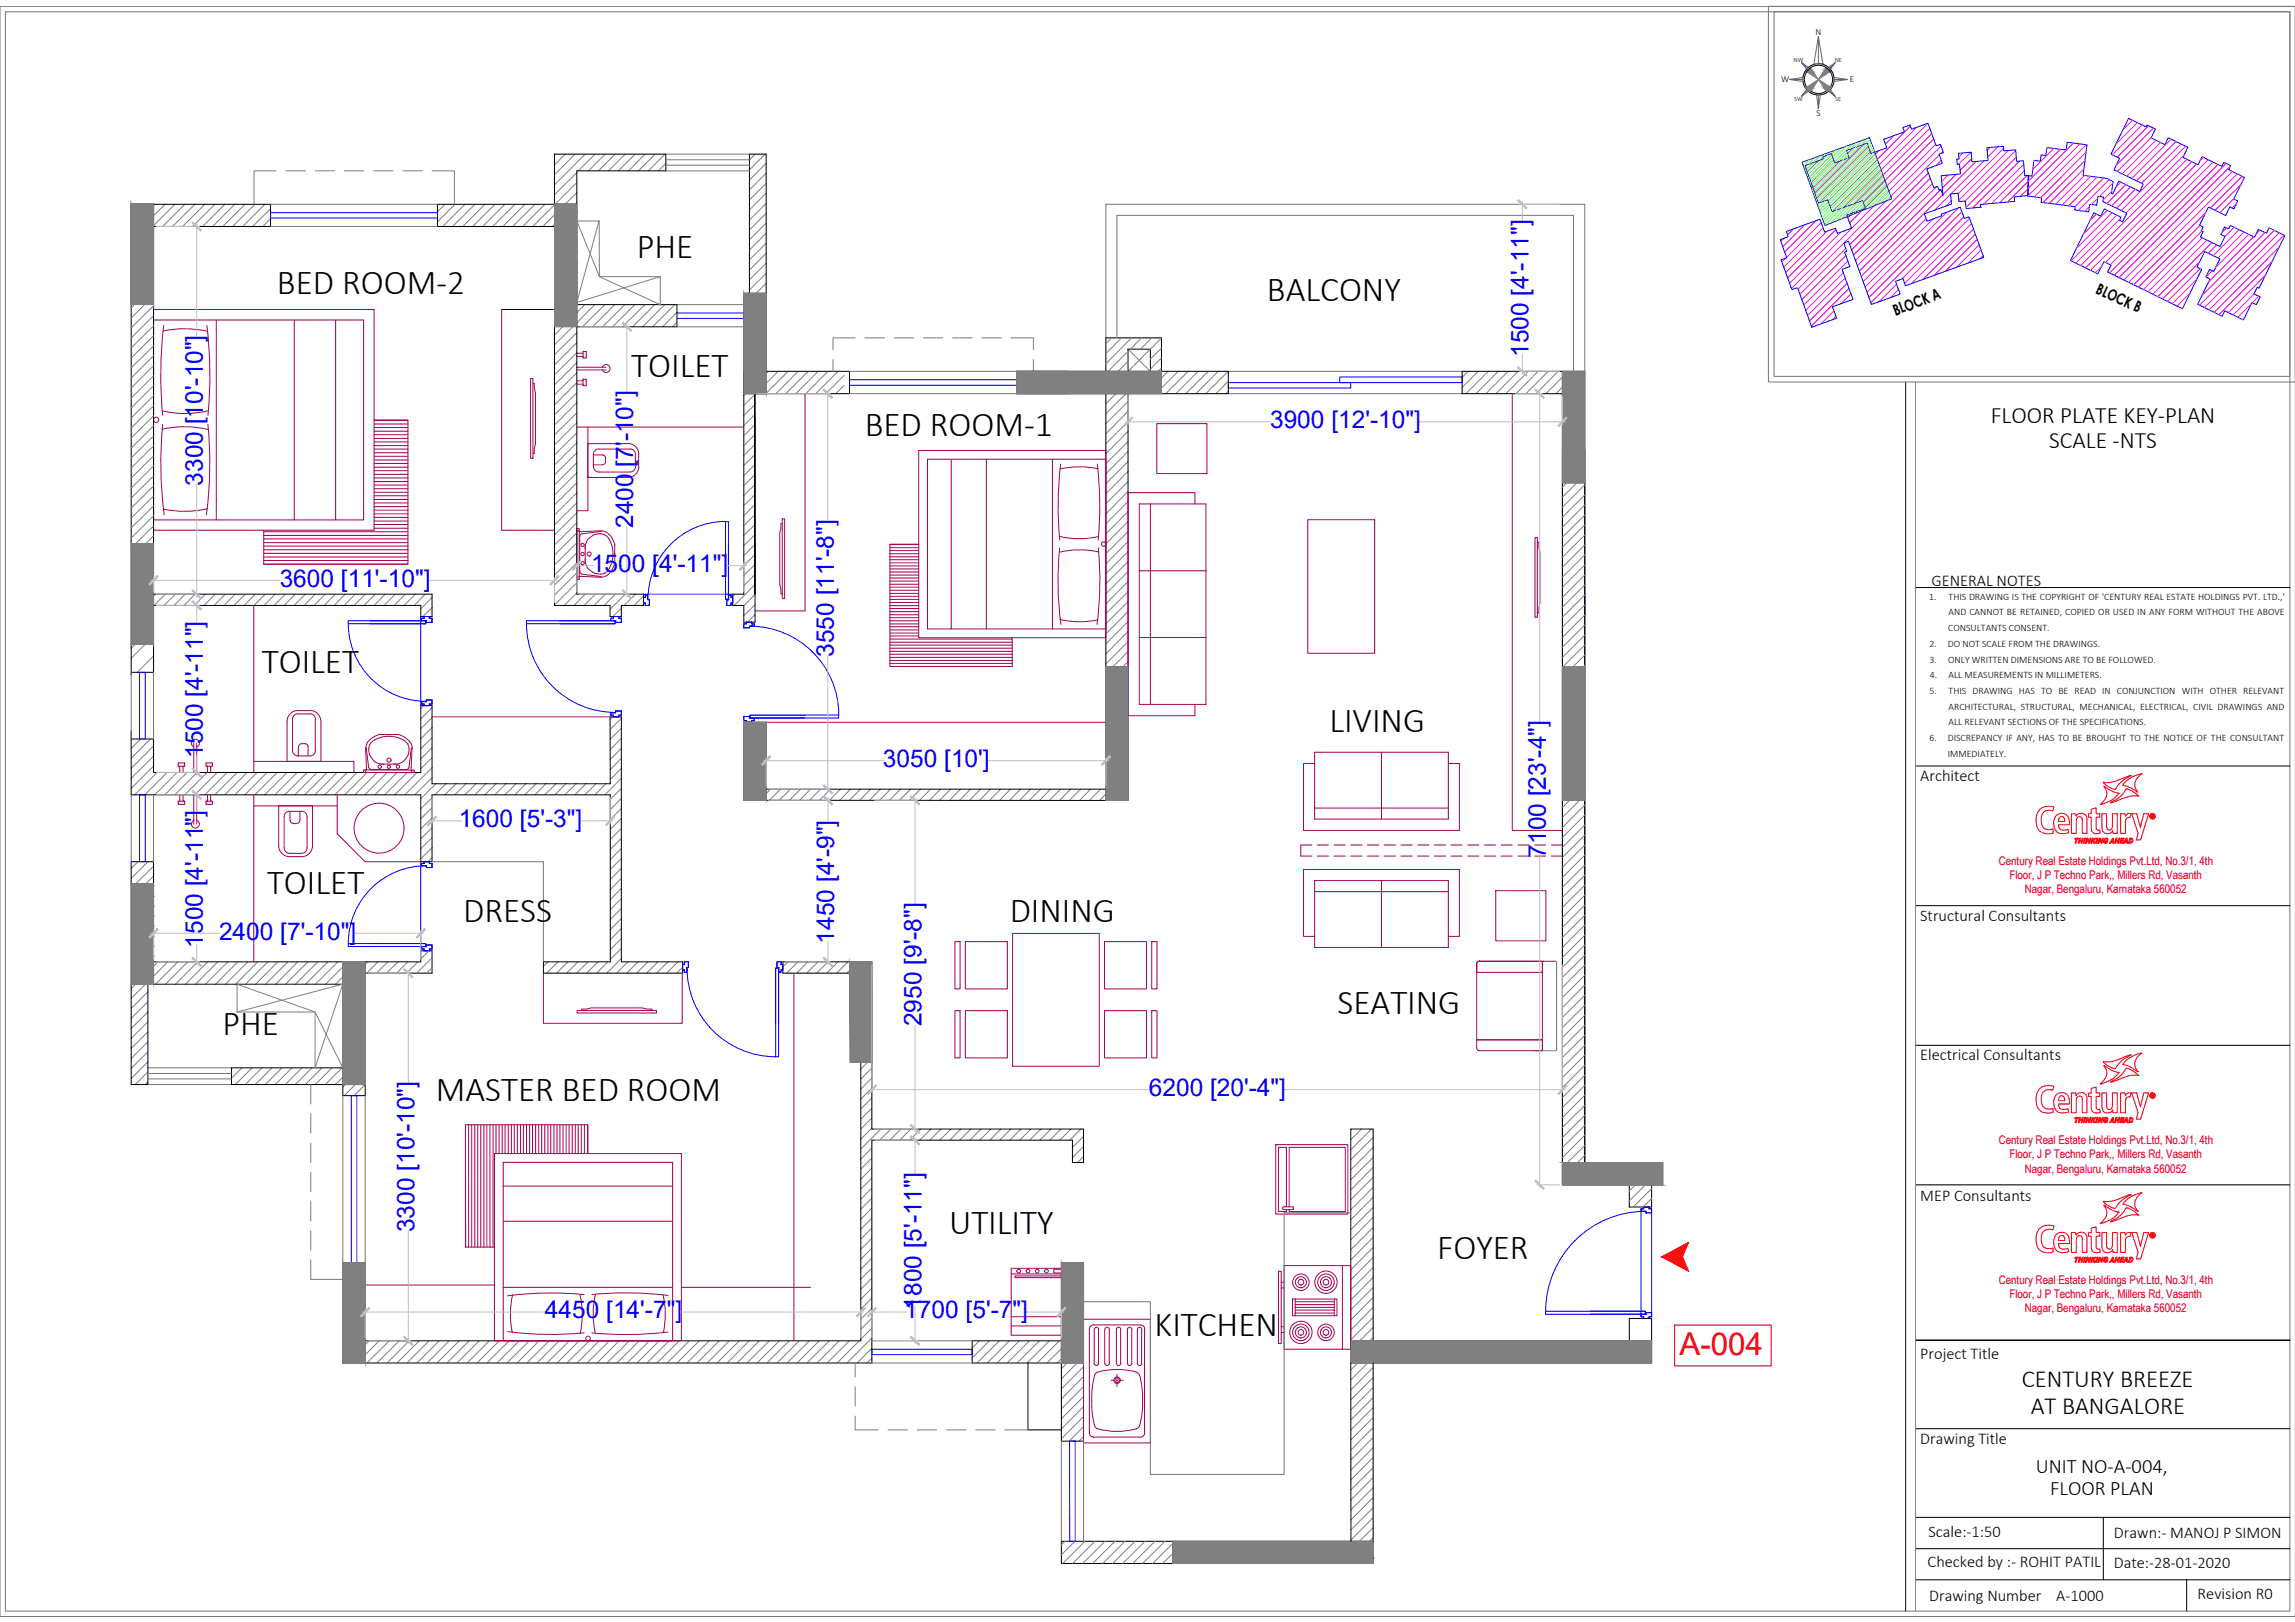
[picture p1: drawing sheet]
<svg xmlns="http://www.w3.org/2000/svg" width="500mm" height="353mm" viewBox="0 0 500 353" stroke-linecap="round" stroke-linejoin="round" font-family="sans-serif">
<defs><g id="words">
<g font-size="7.6">
<text x="138.7" y="56.1">PHE</text>
<text x="60.3" y="64">BED ROOM-2</text>
<text x="276" y="65.6">BALCONY</text>
<text x="137.5" y="82.2">TOILET</text>
<text x="188.3" y="94.9">BED ROOM-1</text>
<text x="57" y="146.6">TOILET</text>
<text x="289.6" y="159.3">LIVING</text>
<text x="58.2" y="194.5">TOILET</text>
<text x="100.9" y="200.6">DRESS</text>
<text x="219.9" y="200.8">DINING</text>
<text x="291.3" y="220.8">SEATING</text>
<text x="48.4" y="225.3">PHE</text>
<text x="94.9" y="239.8">MASTER BED ROOM</text>
<text x="206.7" y="268.7">UTILITY</text>
<text x="313.1" y="274.2">FOYER</text>
<text x="251.5" y="290.9">KITCHEN</text>
</g>
<text font-size="6.8" fill="#f00" x="365.8" y="294.9">A-004</text>
<g font-size="5.3" fill="#00f">
<text x="333" y="77.7" transform="rotate(-90 333 77.7)">1500 [4'-11&quot;]</text>
<text x="276.6" y="93.2">3900 [12'-10&quot;]</text>
<text x="44.2" y="105.7" transform="rotate(-90 44.2 105.7)">3300 [10'-10&quot;]</text>
<text x="137.9" y="114.9" transform="rotate(-90 137.9 114.9)">2400 [7'-10&quot;]</text>
<text x="128.7" y="124.5">1500 [4'-11&quot;]</text>
<text x="60.9" y="127.7">3600 [11'-10&quot;]</text>
<text x="181.7" y="143" transform="rotate(-90 181.7 143)">3550 [11'-8&quot;]</text>
<text x="44.2" y="165" transform="rotate(-90 44.2 165)">1500 [4'-11&quot;]</text>
<text x="192.3" y="166.9">3050 [10']</text>
<text x="99.9" y="180.1">1600 [5'-3&quot;]</text>
<text x="336.7" y="186.7" transform="rotate(-90 336.7 186.7)">7100 [23'-4&quot;]</text>
<text x="44.2" y="206.3" transform="rotate(-90 44.2 206.3)">1500 [4'-11&quot;]</text>
<text x="47.7" y="204.6">2400 [7'-10&quot;]</text>
<text x="181.7" y="205.4" transform="rotate(-90 181.7 205.4)">1450 [4'-9&quot;]</text>
<text x="200.7" y="223.4" transform="rotate(-90 200.7 223.4)">2950 [9'-8&quot;]</text>
<text x="250.2" y="238.6">6200 [20'-4&quot;]</text>
<text x="90.3" y="268.3" transform="rotate(-90 90.3 268.3)">3300 [10'-10&quot;]</text>
<text x="118.7" y="287">4450 [14'-7&quot;]</text>
<text x="197" y="287">1700 [5'-7&quot;]</text>
<text x="200.7" y="285.1" transform="rotate(-90 200.7 285.1)">1800 [5'-11&quot;]</text>
</g>
<g font-size="5.3">
<text x="440.4" y="302.1">CENTURY BREEZE</text>
<text x="442.3" y="307.8">AT BANGALORE</text>
</g>
<g font-size="5.1">
<text x="433.6" y="92.1">FLOOR PLATE KEY-PLAN</text>
<text x="446.4" y="97.6">SCALE -NTS</text>
</g>
<g font-size="4.5">
<text x="443.4" y="320.7">UNIT NO-A-004,</text>
<text x="446.5" y="325.5">FLOOR PLAN</text>
</g>
<g font-size="3.6">
<text x="420.7" y="127.5">GENERAL NOTES</text>
<text x="418.3" y="170">Architect</text>
<text x="418.3" y="200.4">Structural Consultants</text>
<text x="418.3" y="230.8">Electrical Consultants</text>
<text x="418.3" y="261.5">MEP Consultants</text>
<text x="418.3" y="295.9">Project Title</text>
<text x="418.3" y="314.4">Drawing Title</text>
<text x="420.1" y="334.7">Scale:-1:50</text>
<text x="460.5" y="334.8">Drawn:- MANOJ P SIMON</text>
<text x="419.9" y="341.2">Checked by :- ROHIT PATIL</text>
<text x="460.4" y="341.4">Date:-28-01-2020</text>
<text x="420.2" y="348.5">Drawing Number</text>
<text x="447.9" y="348.5">A-1000</text>
<text x="478.7" y="348.2">Revision R0</text>
</g>
<g font-size="3.4">
<text x="456.3" y="63.9" transform="rotate(24 456.3 63.9)">BLOCK B</text>
<text x="412.8" y="68.7" transform="rotate(-20 412.8 68.7)">BLOCK A</text>
</g>
<g font-size="2.6" fill="#f00">
<text x="435.4" y="188.3">Century Real Estate Holdings Pvt.Ltd, No.3/1, 4th</text>
<text x="437.7" y="191.4">Floor, J P Techno Park,, Millers Rd, Vasanth</text>
<text x="441" y="194.5">Nagar, Bengaluru, Karnataka 560052</text>
<text x="435.4" y="249.1">Century Real Estate Holdings Pvt.Ltd, No.3/1, 4th</text>
<text x="437.7" y="252.2">Floor, J P Techno Park,, Millers Rd, Vasanth</text>
<text x="441" y="255.3">Nagar, Bengaluru, Karnataka 560052</text>
<text x="435.4" y="279.5">Century Real Estate Holdings Pvt.Ltd, No.3/1, 4th</text>
<text x="437.7" y="282.6">Floor, J P Techno Park,, Millers Rd, Vasanth</text>
<text x="441" y="285.7">Nagar, Bengaluru, Karnataka 560052</text>
</g>
<g font-size="2.1">
<text x="420.2" y="130.6">1.</text>
<text x="424.4" y="130.6">THIS DRAWING IS THE COPYRIGHT OF 'CENTURY REAL ESTATE HOLDINGS PVT. LTD.,'</text>
<text x="424.3" y="137.4">CONSULTANTS CONSENT.</text>
<text x="424.4" y="134">AND CANNOT BE RETAINED, COPIED OR USED IN ANY FORM WITHOUT THE ABOVE</text>
<text x="420.2" y="140.8">2.</text>
<text x="424.3" y="140.8">DO NOT SCALE FROM THE DRAWINGS.</text>
<text x="420.3" y="144.3">3.</text>
<text x="420.3" y="147.7">4.</text>
<text x="424.3" y="144.3">ONLY WRITTEN DIMENSIONS ARE TO BE FOLLOWED.</text>
<text x="424.4" y="147.7">ALL MEASUREMENTS IN MILLIMETERS.</text>
<text x="420.3" y="151.1">5.</text>
<text x="424.4" y="151.1">THIS DRAWING HAS TO BE READ IN CONJUNCTION WITH OTHER RELEVANT</text>
<text x="424.4" y="154.5">ARCHITECTURAL, STRUCTURAL, MECHANICAL, ELECTRICAL, CIVIL DRAWINGS AND</text>
<text x="420.2" y="161.4">6.</text>
<text x="424.3" y="161.4">DISCREPANCY IF ANY, HAS TO BE BROUGHT TO THE NOTICE OF THE CONSULTANT</text>
<text x="424.4" y="157.9">ALL RELEVANT SECTIONS OF THE SPECIFICATIONS.</text>
<text x="424.3" y="164.7">IMMEDIATELY.</text>
</g>
<g font-size="2">
<text x="395.4" y="7.6">N</text>
<text x="387.9" y="17.9">W</text>
<text x="402.9" y="17.9">E</text>
<text x="395.6" y="25.2">S</text>
</g>
<g font-size="1.4">
<text x="390.7" y="13.4">NW</text>
<text x="399.6" y="13.4">NE</text>
<text x="390.8" y="22.1">SW</text>
<text x="399.8" y="22.1">SE</text>
</g>
</g></defs>
<!-- layer: A-Wall Half Ht. -->
<g fill="none" stroke="#000" stroke-width=".22">
<path d="M120.8 33.6h24.2M125.6 37.2h19.4M163.2 33.6h3.7M33.4 44.5h25.5v4.8h-25.5M120.8 44.5h-25.5v4.8h25.5M125.6 71.1h21.8M125.6 66.3h21.8M164.4 85.7h20.6M166.9 80.8h18.1M221.4 80.8h11.1v4.9h-11.1zM240.9 80.8v-7.2h12.1v7.2h14.5v4.9h-14.5M245.7 80.8v-4.8h4.9v4.8"/>
<path d="M318.5 85.7h21.8M318.5 80.8h21.8M33.4 131.8h58.3M33.4 129.4h60.7M91.7 134.2h2.4M120.8 131.8h12.1M125.6 129.4h14.6M132.9 134.2h2.4M135.3 131.8h4.9M159.6 131.8h2.4M159.6 129.4h2.4M162 135.5h2.5"/>
<path d="M28.6 146.4h4.8M91.7 153.6h2.4M132.9 156.1h2.4M162 157.3h2.4M28.6 173h63.1M28.6 160.9h4.8M33.4 168.2h58.3M94.1 173h38.8M94.1 170.6h38.8M166.9 174.2l78.8 .1M166.9 171.8h74M28.6 187.6h4.8"/>
<path d="M91.7 187.6h2.4M32.2 214.3h42.5M33.4 209.4h41.3M79.5 211.9h14.6M79.5 209.4h12.2M91.7 207h2.4M132.9 209.4h-14.5v2.5h30.3v-2.5h-13.4M185.1 209.4h-14.6v2.5h14.6M50.4 232.5h24.3M50.4 236.1h24.3M74.7 238.5h4.8M187.5 231.3v60.6h-108"/>
<path d="M189.9 231.3v14.5h46.1v7.3h-2.4v-4.9h-43.7v48.5h-115.2M345.2 253.1v-155.2h-4.9v160.1M354.9 258v4.8h4.8v-4.8M74.7 274.9h4.8M223.9 296.7v14.6h7.3M231.2 291.9h-19.4v4.8h19.4v17.1h4.8v-17.1M294.3 291.9l-.1-46.1h4.9v46.1M294.3 296.7v38.9M299.1 296.7v38.9M354.9 291.9v-4.9h4.8v4.9M255.4 335.6h-24.2v4.8h24.2"/>
</g>
<!-- layer: A-WALL FULL HT. -->
<g fill="none" stroke="#000" stroke-width=".22">
<path d="M120.8 33.6v10.9M125.6 37.2v7.2M145 33.6v3.6M163.2 33.6v30.3M166.9 33.6v30.3M28.6 66.2v52.1M33.4 66.2v52.1M120.8 71.1v60.7M125.6 71.1v58.3M147.4 66.3v4.8M162 80.8v48.6M185 80.8v4.9"/>
<path d="M240.9 85.7v59.4M245.7 85.7v59.4M318.5 80.8v4.9M340.3 105.1v40M345.2 105.1v40M91.7 131.8v2.4M94.1 129.4v4.8M132.9 131.8v2.4M135.3 131.8v2.4M140.2 129.4v2.4M159.6 129.4v2.4M162 131.8v3.7"/>
<path d="M164.4 129.4v-43.7l.1 49.8M28.6 140.2v6.8M28.6 159.1v13.9M33.4 140.2v6.8M33.4 159.1v9.1M91.7 153.6v14.6M94.1 153.6v17M132.9 156.1v14.5M135.3 156.1v53.3M91.7 173v14.6M94.1 173v14.6M132.9 173v36.4"/>
<path d="M340.3 174.2v78.9M345.2 174.2v78.9M28.6 187.6v4.8M33.4 187.6v4.8M28.6 214.3v21.8h3.6v-21.8M91.7 207v2.4M94.1 207v4.9M50.4 232.5v3.6M74.7 236.1v2.4M79.5 236.1v2.4M294.3 291.9h31.5M299.1 339.2h.1"/>
</g>
<!-- layer: WALL-HT -->
<g fill="none" stroke="#808080" stroke-width=".22">
<path d="M120.9 33.6l-.1 .1M123.1 33.6l-2.3 2.3M125.3 33.6l-4.5 4.4M125.6 37.6l-4.8 4.8M125.6 39.7l-4.7 4.8M127.5 33.6l-6.7 6.6M129.6 33.6l-3.6 3.6M131.8 33.6l-3.6 3.6M134 33.6l-3.7 3.6M136.2 33.6l-3.7 3.6M138.3 33.6l-3.6 3.6M140.5 33.6l-3.6 3.6"/>
<path d="M142.7 33.6l-3.6 3.6M144.9 33.6l-3.7 3.6M145 35.6l-1.6 1.6M164.5 33.6l-1.3 1.2M166.7 33.6l-3.5 3.4M166.9 37.7l-3.7 3.6M166.9 35.5l-3.7 3.7M166.9 39.9l-3.7 3.6M33.8 44.4l-.4 .4M36 44.4l-2.6 2.6M38.1 44.4l-4.7 4.7M40.3 44.4l-4.9 4.9"/>
<path d="M42.5 44.4l-4.9 4.9M44.7 44.4l-4.9 4.9M46.9 44.4l-4.9 4.9M49 44.4l-4.8 4.9M51.2 44.4l-4.9 4.9M53.4 44.5l-4.9 4.8M55.5 44.5l-4.8 4.8M57.7 44.5l-4.8 4.8M58.9 45.5l-3.9 3.8M58.9 47.6l-1.7 1.7M96.9 44.5l-1.6 1.6M99.1 44.5l-3.8 3.8"/>
<path d="M101.3 44.5l-4.9 4.8M103.5 44.5l-4.9 4.8M105.6 44.5l-4.8 4.8M107.8 44.5l-4.8 4.8M110 44.5l-4.8 4.8M112.2 44.5l-4.9 4.8M114.3 44.5l-4.8 4.8M116.5 44.5l-4.8 4.8M118.7 44.5l-4.8 4.8M120.8 44.6l-4.8 4.7M120.8 46.8l-2.6 2.5M120.8 49l-.4 .3"/>
<path d="M125.6 46.3h.1M125.6 48.5h.1M125.6 50.6h.1M125.6 52.8h.1M125.6 55h.1M125.6 57.2h.1M125.6 59.3h.1M125.6 41.9l-2.7 2.7M125.6 44.1l-.7 .7M166.9 48.6l-3.7 3.6M166.9 57.3l-3.7 3.6M166.9 46.4l-3.7 3.7"/>
<path d="M166.9 50.8l-3.7 3.6M166.9 55.1l-3.7 3.7M166.9 59.5l-3.7 3.6M166.9 42.1l-3.7 3.6M166.9 44.3l-3.7 3.6M166.9 52.9l-3.7 3.7M29.4 66.2l-.8 .8M31.6 66.2l-3 3M33.4 68.7l-4.8 4.9M33.4 73.1l-4.8 4.9M33.4 66.6l-4.8 4.8M33.4 70.9l-4.8 4.9"/>
<path d="M33.4 75.3l-4.8 4.8M33.4 77.5l-4.8 4.8M33.4 79.6l-4.8 4.9M122.6 71.1l-1.8 1.8M124.8 71.1l-4 4M125.6 61.5h.1M125.6 63.7h.1M125.6 65.9h.1M125.6 68.1h.1M125.6 70.3h.1M125.6 74.6l-4.8 4.8M125.6 72.4l-4.8 4.8"/>
<path d="M125.6 76.8l-4.8 4.8M125.6 78.9l-4.8 4.9M127.4 66.3l-1.8 1.8M129.5 66.3l-3.9 4M131.7 66.3l-4.8 4.8M133.9 66.3l-4.8 4.8M136.1 66.3l-4.9 4.8M138.3 66.3l-4.9 4.8M140.5 66.3l-4.9 4.8M142.6 66.3l-4.8 4.8M144.8 66.3l-4.8 4.8M147 66.3l-4.8 4.8"/>
<path d="M147.4 68l-3.1 3.1M147.4 70.2l-.9 .9M166.8 63.9h.1M166.9 61.7l-2.2 2.2M242.1 73.6l-1.2 1.2M244.3 73.6l-3.4 3.4M245.7 76.5l-4.4 4.3M245.7 78.7l-2.2 2.1M246.5 73.6l-5.6 5.6M248.6 73.6l-2.4 2.4M250.8 73.6l-2.4 2.4M253 73.6l-2.4 2.4"/>
<path d="M253 75.8l-2.4 2.4M253 77.9l-2.4 2.5M33.4 81.8l-4.8 4.9M33.4 84l-4.8 4.8M33.4 86.2l-4.8 4.8M33.4 88.3l-4.8 4.9M33.4 90.5l-4.8 4.9M33.4 92.7l-4.8 4.9M33.4 94.9l-4.8 4.8M33.4 97.1l-4.8 4.8M33.4 99.3l-4.8 4.8M125.6 98.5l-4.8 4.9"/>
<path d="M125.6 81.1l-4.8 4.9M125.6 83.3l-4.8 4.9M125.6 85.5l-4.8 4.8M125.6 87.7l-4.8 4.8M125.6 89.9l-4.8 4.8M125.6 92l-4.8 4.9M125.6 94.2l-4.8 4.8M125.6 96.4l-4.8 4.8M162.9 80.9l-.9 .9M164.4 88.1l-2.4 2.4M164.4 85.9l-2.4 2.4M164.4 99l-2.4 2.4"/>
<path d="M164.4 90.2l-2.4 2.5M164.4 92.4l-2.4 2.5M164.4 94.6l-2.4 2.4M164.4 96.8l-2.4 2.4M165.1 80.9l-3.1 3M167.3 80.9l-5.3 5.2M169.5 80.9l-4.9 4.8M171.6 80.9l-4.8 4.8M173.8 80.9l-4.8 4.8M176 80.9l-4.8 4.8M178.2 80.9l-4.9 4.8M180.3 80.8l-4.8 4.9"/>
<path d="M182.5 80.8l-4.8 4.9M183.9 83.9l-1.9 1.8M183.9 81.7l-4 4M221.7 80.8l-.3 .4M223.9 80.8l-2.5 2.5M226.1 80.8l-4.7 4.7M228.3 80.8l-4.9 4.9M230.5 80.8l-4.9 4.9M232.5 81.1l-4.7 4.6M232.5 83.2l-2.5 2.5M232.5 85.4l-.3 .3M240.9 85.7h.1"/>
<path d="M243 85.7l-2.1 2.2M245.2 85.7l-4.3 4.4M245.7 96.1l-4.8 4.9M245.7 87.4l-4.8 4.8M245.7 89.6l-4.8 4.8M245.7 91.8l-4.8 4.8M245.7 93.9l-4.8 4.9M245.7 98.3l-4.8 4.9M253 80.1l-.7 .7M254.4 80.8l-1.4 1.5M256.6 80.8l-3.6 3.7M258.8 80.8l-4.9 4.9"/>
<path d="M261 80.8l-4.9 4.9M263.1 80.8l-4.8 4.9M265.3 80.8l-4.8 4.9M267.5 80.8l-4.9 4.9M267.5 83l-2.7 2.7M267.5 85.2l-.5 .5M319.8 80.8l-1.3 1.4M322 80.8l-3.5 3.6M324.1 80.8l-4.8 4.9M326.3 80.8l-4.8 4.9M328.5 80.8l-4.9 4.9M330.7 80.8l-4.9 4.9"/>
<path d="M332.9 80.8l-4.9 4.9M335 80.8l-4.8 4.9M337.2 80.8l-4.8 4.9M339.4 80.8l-4.8 4.9M340.3 82.1l-3.6 3.6M340.3 84.3l-1.4 1.4M342 97.9l-1.7 1.7M344.2 97.9l-3.9 3.8M345.2 99l-4.9 4.9M33.4 101.4l-4.8 4.9M33.4 103.6l-4.8 4.8M33.4 105.8l-4.8 4.8"/>
<path d="M33.4 108l-4.8 4.8M33.4 110.1l-4.8 4.9M33.4 112.3l-4.8 4.9M33.4 114.5l-3.9 3.8M33.4 116.7l-1.7 1.7M125.6 107.3l-4.8 4.8M125.6 100.7l-4.8 4.9M125.6 102.9l-4.8 4.9M125.6 105.1l-4.8 4.8M125.6 109.5l-4.8 4.8M125.6 111.6l-4.8 4.9M125.6 113.8l-4.8 4.8"/>
<path d="M125.6 116l-4.8 4.8M125.6 118.2l-4.8 4.8M164.4 112l-2.4 2.5M164.4 114.2l-2.4 2.4M164.4 118.6l-2.4 2.4M164.4 103.3l-2.4 2.4M164.4 101.1l-2.4 2.5M164.4 105.5l-2.4 2.4M164.4 107.7l-2.4 2.4M164.4 109.8l-2.4 2.5M164.4 116.4l-2.4 2.4M245.7 100.5l-4.8 4.8"/>
<path d="M245.7 102.6l-4.8 4.9M245.7 104.8l-4.8 4.9M245.7 107l-4.8 4.9M245.7 109.2l-4.8 4.8M245.7 111.4l-4.8 4.8M245.7 113.5l-4.8 4.9M245.7 115.7l-4.8 4.9M245.7 117.9l-4.8 4.9M345.2 109.9l-4.9 4.9M345.2 101.2l-4.9 4.9M345.2 103.4l-4.9 4.8M345.2 105.6l-4.9 4.8"/>
<path d="M345.2 107.8l-4.9 4.8M345.2 112.1l-4.9 4.9M345.2 114.3l-4.9 4.9M345.2 116.5l-4.9 4.8M345.2 118.6l-4.9 4.9M33.8 129.4l-.4 .3M36 129.4l-2.4 2.4M38.2 129.4l-2.5 2.4M40.3 129.4l-2.4 2.4M42.5 129.4l-2.4 2.4M44.7 129.4l-2.4 2.4M46.9 129.4l-2.5 2.4"/>
<path d="M49.1 129.4l-2.4 2.4M51.2 129.4l-2.4 2.4M53.4 129.4l-2.4 2.4M55.6 129.4l-2.4 2.4M57.8 129.4l-2.5 2.4M59.9 129.4l-2.4 2.4M62.1 129.4l-2.4 2.4M64.3 129.4l-2.4 2.4M66.5 129.4l-2.4 2.4M68.7 129.4l-2.4 2.4M70.8 129.4l-2.4 2.4M73 129.4l-2.4 2.4"/>
<path d="M75.2 129.4l-2.4 2.4M77.4 129.4l-2.4 2.4M79.5 129.4l-2.4 2.4M81.7 129.4l-2.4 2.4M83.9 129.4l-2.4 2.4M86.1 129.4l-2.4 2.4M88.3 129.4l-2.4 2.4M90.5 129.4l-2.5 2.4M92.6 129.4l-2.4 2.4M94.1 130.1l-2.4 2.4M94.1 132.3l-2 1.9M125.6 120.3l-4.8 4.9"/>
<path d="M125.6 126.9l-4.8 4.8M125.6 122.5l-4.8 4.9M125.6 124.7l-4.8 4.9M125.6 129.1l-2.7 2.7M127.5 129.4l-2.4 2.4M129.7 129.4l-2.4 2.4M131.8 129.4l-2.4 2.4M134 129.4l-2.4 2.4M135.3 132.4l-1.8 1.8M136.2 129.4l-3.3 3.3M138.4 129.4l-2.4 2.4M140.2 129.7l-2.1 2.1"/>
<path d="M160.1 129.4l-.5 .5M164.4 122.9l-2.4 2.4M164.4 120.7l-2.4 2.5M164.4 125.1l-2.4 2.4M164.4 127.3l-4.5 4.5M164.4 129.4l-2.4 2.5M164.5 133.8l-1.7 1.7M164.5 131.6l-2.5 2.5M245.7 128.8l-4.8 4.8M245.7 120.1l-4.8 4.8M245.7 122.2l-4.8 4.9M245.7 124.4l-4.8 4.9"/>
<path d="M245.7 126.6l-4.8 4.9M245.7 131l-4.8 4.8M245.7 133.2l-4.8 4.8M245.7 135.3l-4.8 4.9M245.7 137.5l-4.8 4.9M245.7 139.7l-4.8 4.9M345.2 125.2l-4.9 4.8M345.2 133.9l-4.9 4.9M345.2 138.2l-4.9 4.9M345.2 120.8l-4.9 4.9M345.2 123l-4.9 4.9M345.2 127.4l-4.9 4.8"/>
<path d="M345.2 129.5l-4.9 4.9M345.2 131.7l-4.9 4.9M345.2 136.1l-4.9 4.8M29.5 140.2l-.9 .9M31.7 140.2l-3.1 3.1M33.4 142.8l-3.5 3.6M92.3 153.6l-.6 .7M94.1 154l-2.4 2.5M94.1 156.2l-2.4 2.5M94.1 158.4l-2.4 2.5M133.5 156.1l-.6 .5M135.3 156.4l-2.4 2.4"/>
<path d="M135.3 158.6l-2.4 2.4M240.9 146.7h.1M240.9 148.9h.1M240.9 151.1h.1M240.9 153.2h.1M240.9 155.4h.1M240.9 157.6h.1M240.9 159.8h.1M245.7 144l-1.1 1.1M245.7 141.8l-3.3 3.3M345.2 140.4l-4.9 4.9M345.2 142.6l-4.9 4.9"/>
<path d="M345.2 144.8l-4.9 4.8M345.2 147l-4.9 4.8M345.2 149.1l-4.9 4.9M345.2 151.3l-4.9 4.9M345.2 153.5l-4.9 4.9M345.2 155.7l-4.9 4.8M345.2 157.8l-4.9 4.9M30.6 160.9l-2 2M32.8 160.9l-4.2 4.2M33.4 162.4l-4.8 4.9M33.4 164.6l-4.8 4.8M33.4 166.8l-4.8 4.8"/>
<path d="M34.2 168.2l-4.9 4.8M36.4 168.2l-4.9 4.8M38.6 168.2l-4.9 4.8M40.7 168.2l-4.8 4.8M42.9 168.2l-4.8 4.8M45.1 168.2l-4.8 4.8M47.3 168.2l-4.9 4.8M49.4 168.2l-4.8 4.8M51.6 168.2l-4.8 4.8M53.8 168.2l-4.8 4.8M56 168.2l-4.9 4.8M58.2 168.2l-4.9 4.8"/>
<path d="M60.4 168.2l-4.9 4.8M62.5 168.2l-4.8 4.8M64.7 168.2l-4.8 4.8M66.9 168.2l-4.9 4.8M69 168.2l-4.8 4.8M71.2 168.2l-4.8 4.8M73.4 168.2l-4.8 4.8M75.6 168.2l-4.9 4.8M77.8 168.2l-4.9 4.8M80 168.2l-4.9 4.8M82.1 168.2l-4.8 4.8M84.3 168.2l-4.8 4.8"/>
<path d="M86.5 168.2l-4.8 4.8M88.7 168.2l-4.9 4.8M90.8 168.2l-4.8 4.8M94.1 160.6l-2.4 2.4M94.1 162.8l-2.4 2.4M94.1 165l-2.4 2.4M94.1 167.1l-5.9 5.9M94.1 169.3l-3.8 3.7M94.1 173.7l-2.4 2.4M94.1 175.8l-2.4 2.5M94.1 178l-2.4 2.5M95 170.6l-3.3 3.3"/>
<path d="M97.2 170.6l-2.5 2.4M99.3 170.6l-2.4 2.4M101.5 170.6l-2.4 2.4M103.7 170.6l-2.4 2.4M105.8 170.6l-2.4 2.4M108 170.6l-2.4 2.4M110.2 170.6l-2.4 2.4M112.4 170.6l-2.4 2.4M114.6 170.6l-2.5 2.4M116.8 170.6l-2.5 2.4M118.9 170.6l-2.4 2.4M121.1 170.6l-2.4 2.4"/>
<path d="M123.3 170.6l-2.4 2.4M125.5 170.6l-2.5 2.4M127.6 170.6l-2.4 2.4M129.8 170.6l-2.4 2.4M132 170.6l-2.4 2.4M135.3 160.7l-2.4 2.5M135.3 162.9l-2.4 2.4M135.3 165.1l-2.4 2.4M135.3 167.3l-2.4 2.4M135.3 169.4l-3.6 3.6M135.3 171.6l-2.4 2.5M135.3 173.8l-2.4 2.5"/>
<path d="M135.3 176l-2.4 2.4M135.3 178.2l-2.4 2.4M167.8 171.8l-.9 1M170 171.8l-2.4 2.4M172.2 171.8l-2.4 2.4M174.4 171.8l-2.5 2.5M176.5 171.8l-2.4 2.5M178.7 171.8l-2.4 2.5M180.9 171.8l-2.4 2.5M183 171.8l-2.4 2.5M185.3 171.8l-2.5 2.5M187.4 171.8l-2.4 2.5"/>
<path d="M189.6 171.8l-2.4 2.5M191.8 171.8l-2.4 2.5M194 171.8l-2.5 2.5M196.1 171.8l-2.4 2.5M198.3 171.8l-2.4 2.5M200.5 171.8l-2.4 2.5M202.7 171.8l-2.5 2.5M204.9 171.8l-2.5 2.5M207.1 171.8l-2.5 2.5M209.2 171.8l-2.4 2.5M211.4 171.8l-2.4 2.5M213.6 171.8l-2.4 2.5"/>
<path d="M215.7 171.8l-2.4 2.5M217.9 171.8l-2.4 2.5M220.1 171.8l-2.4 2.5M222.3 171.8l-2.4 2.5M224.5 171.8l-2.5 2.5M226.7 171.8l-2.5 2.5M228.8 171.8l-2.4 2.5M231 171.8l-2.4 2.5M233.2 171.8l-2.4 2.5M235.4 171.8l-2.5 2.5M237.5 171.8l-2.4 2.5M239.7 171.8l-2.4 2.5"/>
<path d="M240.9 162h.1M240.9 164.2h.1M240.9 166.3h.1M240.9 168.5h.1M240.9 170.7h.1M240.9 172.8l-1.4 1.5M345.2 162.2l-4.9 4.9M345.2 170.9l-4.9 4.9M345.2 160l-4.9 4.9M345.2 164.4l-4.9 4.8M345.2 166.6l-4.9 4.8M345.2 168.8l-4.9 4.8"/>
<path d="M345.2 173.1l-4.9 4.9M345.2 175.3l-4.9 4.9M345.2 177.4l-4.9 4.9M345.2 179.6l-4.9 4.9M30.1 187.6l-1.5 1.4M32.2 187.6l-3.6 3.6M33.4 192.9h.1M33.4 195.1h.1M33.4 197.3h.1M33.4 199.5h.1M33.4 190.7l-1.7 1.7M33.4 188.6l-3.9 3.8"/>
<path d="M94.1 180.2l-2.4 2.4M94.1 182.4l-2.4 2.4M94.1 184.6l-2.4 2.4M94.1 186.7l-.9 .9M135.3 180.4l-2.4 2.4M135.3 182.5l-2.4 2.4M135.3 184.7l-2.4 2.4M135.3 186.9l-2.4 2.4M135.3 189l-2.4 2.5M135.3 191.2l-2.4 2.5M135.3 193.4l-2.4 2.5M135.3 195.6l-2.4 2.4"/>
<path d="M135.3 197.8l-2.4 2.4M135.3 200l-2.4 2.4M345.2 194.9l-4.9 4.9M345.2 199.2l-4.9 4.9M345.2 181.8l-4.9 4.9M345.2 184l-4.9 4.8M345.2 186.2l-4.9 4.8M345.2 188.4l-4.9 4.8M345.2 190.5l-4.9 4.9M345.2 192.7l-4.9 4.9M345.2 197.1l-4.9 4.8M29.5 214.3l-.9 .9"/>
<path d="M31.7 214.3l-3.1 3.1M32.2 215.9l-3.6 3.7M32.2 218.1l-3.6 3.6M33.4 201.6h.1M33.4 203.8h.1M33.4 206h.1M33.4 208.2h.1M34.4 209.4l-1 .9M36.5 209.4l-3.1 3.1M38.7 209.4l-4.8 4.9M40.9 209.4l-4.9 4.9M43.1 209.4l-4.9 4.9"/>
<path d="M45.3 209.4l-4.9 4.9M47.4 209.4l-4.8 4.9M49.6 209.4l-4.9 4.9M51.8 209.4l-4.9 4.9M54 209.4l-4.9 4.9M56.1 209.4l-4.8 4.9M58.3 209.4l-4.8 4.9M60.5 209.4l-4.8 4.9M62.7 209.4l-4.9 4.9M64.9 209.4l-4.9 4.9M67.1 209.4l-4.9 4.9M69.2 209.4l-4.9 4.9"/>
<path d="M71.4 209.4l-4.9 4.9M73.6 209.4l-4.9 4.9M74.7 210.5l-3.8 3.8M74.7 212.7l-1.6 1.6M80.1 209.4l-.6 .6M82.3 209.4l-2.4 2.5M84.5 209.4l-2.5 2.5M86.7 209.4l-2.5 2.5M88.8 209.4l-2.4 2.5M91 209.4l-2.4 2.5M93.4 207l-1.7 1.8M94.1 208.5l-3.3 3.4"/>
<path d="M94.1 210.7l-1.2 1.2M119.3 209.4l-.9 1M121.5 209.4l-2.4 2.5M123.7 209.4l-2.5 2.5M125.9 209.4l-2.5 2.5M128.1 209.4l-2.5 2.5M130.2 209.4l-2.4 2.5M132.4 209.4l-2.4 2.5M135.3 202.1l-2.4 2.5M135.3 204.3l-2.4 2.4M135.3 206.5l-2.4 2.4M135.3 208.7l-3.1 3.2"/>
<path d="M136.7 209.4l-2.4 2.5M138.9 209.4l-2.4 2.5M141.1 209.4l-2.4 2.5M143.3 209.4l-2.5 2.5M145.5 209.4l-2.5 2.5M147.7 209.4l-2.5 2.5M148.7 210.6l-1.3 1.3M171.6 209.4l-1.1 1.1M173.8 209.4l-2.4 2.5M176 209.4l-2.5 2.5M178.1 209.4l-2.4 2.5M180.3 209.4l-2.4 2.5"/>
<path d="M182.5 209.4l-2.4 2.5M184.7 209.4l-2.5 2.5M185.1 211.2l-.7 .7M186.9 209.4h.1M189.1 209.4h.1M189.9 210.7h.1M189.9 212.9h.1M189.9 215v.1M189.9 217.2v.1M190 219.4h-.1M345.2 201.4l-4.9 4.9M345.2 203.6l-4.9 4.9"/>
<path d="M345.2 205.8l-4.9 4.8M345.2 208l-4.9 4.8M345.2 210.1l-4.9 4.9M345.2 212.3l-4.9 4.9M345.2 214.5l-4.9 4.9M345.2 216.7l-4.9 4.8M345.2 218.8l-4.9 4.9M32.2 226.8l-3.6 3.6M32.2 220.3l-3.6 3.6M32.2 222.4l-3.6 3.7M32.2 224.6l-3.6 3.6M32.2 229l-3.6 3.6"/>
<path d="M32.2 231.2l-3.6 3.6M32.2 233.3l-2.7 2.8M32.2 235.5l-.6 .6M50.5 232.5l-.1 .1M52.7 232.5l-2.3 2.3M54.9 232.5l-3.6 3.6M57.1 232.5l-3.7 3.6M59.2 232.5l-3.6 3.6M61.4 232.5l-3.6 3.6M63.6 232.5l-3.7 3.6M65.8 232.5l-3.7 3.6M67.9 232.5l-3.6 3.6"/>
<path d="M70.1 232.5l-3.6 3.6M72.3 232.5l-3.6 3.6M74.5 232.5l-3.6 3.6M74.7 234.5l-1.7 1.6M75.2 236.1l-.5 .5M77.4 236.1l-2.4 2.4M79.5 236.1l-2.4 2.4M79.5 238.3l-.2 .2M189 231.3l-1.5 1.5M189.9 232.5l-2.4 2.4M189.9 234.7l-2.4 2.4M189.9 236.9l-2.4 2.4"/>
<path d="M189.9 239l-2.4 2.5M190 221.6h-.1M190 223.7l-.1 .1M190 225.9l-.1 .1M190 228l-.1 .2M190 230.2l-.1 .1M345.2 221.1l-4.9 4.8M345.2 223.2l-4.9 4.9M345.2 225.4l-4.9 4.8M345.2 227.6l-4.9 4.8M345.2 229.7l-4.9 4.9M345.2 231.9l-4.9 4.9"/>
<path d="M345.2 234.1l-4.9 4.9M345.2 236.3l-4.9 4.8M345.2 238.4l-4.9 4.9M189.9 241.2l-2.4 2.5M189.9 243.4l-2.4 2.4M189.9 245.6l-2.4 2.4M189.9 249.9l-2.4 2.5M189.9 252.1l-2.4 2.4M189.9 254.3l-2.4 2.4M189.9 256.5l-2.4 2.4M189.9 258.6l-2.4 2.5M191.9 245.8l-4.4 4.4"/>
<path d="M194.1 245.8l-2.5 2.4M196.2 245.8l-2.4 2.4M198.4 245.8l-2.4 2.4M200.6 245.8l-2.4 2.4M202.8 245.8l-2.5 2.4M204.9 245.8l-2.4 2.4M207.1 245.8l-2.4 2.4M209.3 245.8l-2.4 2.4M211.5 245.8l-2.5 2.4M213.7 245.8l-2.5 2.4M215.8 245.8l-2.4 2.4M218 245.8l-2.4 2.4"/>
<path d="M220.2 245.8l-2.4 2.4M222.4 245.8l-2.5 2.4M224.5 245.8l-2.4 2.4M226.7 245.8l-2.4 2.4M228.9 245.8l-2.4 2.4M231.1 245.8l-2.5 2.4M233.3 245.8l-2.5 2.4M235.5 245.8l-2.5 2.4M236 247.4l-2.4 2.4M236 249.6l-2.4 2.4M236 251.8l-1.3 1.3M294.3 245.8v.1"/>
<path d="M296.5 245.8l-2.2 2.3M298.7 245.8l-4.4 4.5M299.1 247.6l-4.8 4.9M299.1 249.8l-4.8 4.9M299.1 252l-4.8 4.8M299.1 254.2l-4.8 4.8M299.1 256.3l-4.8 4.9M299.1 258.5l-4.8 4.8M345.2 240.7l-4.9 4.8M345.2 242.8l-4.9 4.9M345.2 245l-4.9 4.8M345.2 247.2l-4.9 4.8"/>
<path d="M345.2 249.4l-4.9 4.8M345.2 251.5l-4.9 4.9M345.8 253.1l-4.8 4.9M348 253.1l-4.9 4.9M350.2 253.1l-4.9 4.9M352.3 253.1l-4.8 4.9M354.5 253.1l-4.8 4.9M356.7 253.1l-4.9 4.9M358.9 253.1l-4.9 4.9M359.7 254.4l-4.8 4.9M359.7 256.6l-4.8 4.8M359.7 258.8l-4 4"/>
<path d="M189.9 260.8l-2.4 2.5M189.9 263l-2.4 2.5M189.9 265.2l-2.4 2.4M189.9 267.4l-2.4 2.4M189.9 269.6l-2.4 2.4M189.9 271.7l-2.4 2.4M189.9 273.9l-2.4 2.4M189.9 276.1l-2.4 2.4M189.9 278.2l-2.4 2.5M299.1 260.7l-4.8 4.8M299.1 262.9l-4.8 4.8M299.1 265l-4.8 4.9"/>
<path d="M299.1 267.2l-4.8 4.9M299.1 269.4l-4.8 4.9M299.1 271.6l-4.8 4.8M299.1 273.8l-4.8 4.8M299.1 276l-4.8 4.8M299.1 278.1l-4.8 4.9M359.7 260.9l-1.8 1.9M80.4 291.9l-.9 .9M82.6 291.9l-3.1 3.1M84.8 291.9l-4.9 4.8M87 291.9l-4.9 4.8M89.1 291.9l-4.8 4.8"/>
<path d="M91.3 291.9l-4.9 4.8M93.5 291.9l-4.9 4.8M95.7 291.9l-4.9 4.8M97.8 291.9l-4.8 4.8M100 291.9l-4.8 4.8M102.2 291.9l-4.8 4.8M104.4 291.9l-4.9 4.8M106.6 291.9l-4.9 4.8M108.8 291.9l-4.9 4.8M110.9 291.9l-4.9 4.8M113.1 291.9l-4.9 4.8M115.3 291.9l-4.9 4.8"/>
<path d="M117.4 291.9l-4.8 4.8M119.6 291.9l-4.8 4.8M121.8 291.9l-4.8 4.8M124 291.9l-4.9 4.8M126.2 291.9l-4.9 4.8M128.4 291.9l-4.9 4.8M130.5 291.9l-4.8 4.8M132.7 291.9l-4.9 4.8M134.9 291.9l-4.9 4.8M137.1 291.9l-4.9 4.8M139.2 291.9l-4.8 4.8M141.4 291.9l-4.8 4.8"/>
<path d="M143.6 291.9l-4.9 4.8M145.8 291.9l-4.9 4.8M148 291.9l-4.9 4.8M150.1 291.9l-4.8 4.8M152.3 291.9l-4.9 4.8M154.5 291.9l-4.9 4.8M156.7 291.9l-4.9 4.8M158.8 291.9l-4.8 4.8M161 291.9l-4.8 4.8M163.2 291.9l-4.8 4.8M165.4 291.9l-4.9 4.8M167.6 291.9l-4.9 4.8"/>
<path d="M169.8 291.9l-4.9 4.8M171.9 291.9l-4.9 4.8M174.1 291.9l-4.9 4.8M176.3 291.9l-4.9 4.8M178.4 291.9l-4.8 4.8M180.6 291.9l-4.8 4.8M182.8 291.9l-4.8 4.8M185 291.9l-4.9 4.8M187.2 291.9l-4.9 4.8M189.9 280.4l-2.4 2.5M189.9 282.6l-2.4 2.5M189.9 284.8l-2.4 2.4"/>
<path d="M189.9 287l-2.4 2.4M189.9 289.2l-2.4 2.4M189.9 291.3l-5.4 5.4M189.9 293.5l-3.2 3.2M189.9 295.7l-1.1 1M213.3 291.9l-1.5 1.6M215.5 291.9l-3.7 3.7M217.7 291.9l-4.9 4.8M219.8 291.9l-4.8 4.8M222 291.9l-4.8 4.8M224.2 291.9l-4.8 4.8M226.4 291.9l-4.9 4.8"/>
<path d="M228.6 291.9l-4.9 4.8M230.8 291.9l-4.9 4.8M231.2 293.7l-3.2 3M231.2 295.9l-.9 .8M232.4 296.7l-1.2 1.3M234.6 296.7l-3.4 3.5M236 297.5l-4.8 4.9M236 299.7l-4.8 4.9M299.1 289l-4.8 4.9M299.1 291.2l-4.8 4.8M299.1 280.3l-4.8 4.8M299.1 282.5l-4.8 4.8"/>
<path d="M299.1 284.6l-4.8 4.9M299.1 286.8l-4.8 4.9M299.1 293.4l-4.8 4.8M299.1 295.6l-4.8 4.8M299.1 297.7l-4.8 4.9M299.1 299.9l-4.8 4.8M236 301.9l-4.8 4.8M236 304.1l-4.8 4.8M236 306.2l-4.8 4.9M236 308.4l-4.8 4.9M236 310.6l-3.1 3.2M236 312.8l-1 1"/>
<path d="M299.1 302.1l-4.8 4.8M299.1 304.3l-4.8 4.8M299.1 306.4l-4.8 4.9M299.1 308.6l-4.8 4.9M299.1 310.8l-4.8 4.9M299.1 313l-4.8 4.8M299.1 315.2l-4.8 4.8M299.1 317.3l-4.8 4.9M299.1 319.5l-4.8 4.8M231.9 335.6l-.7 .8M234.1 335.6l-2.9 2.9M236.3 335.6l-4.8 4.8"/>
<path d="M238.5 335.6l-4.9 4.8M240.7 335.6l-4.9 4.8M242.9 335.6l-4.9 4.8M245 335.6l-4.8 4.8M247.2 335.6l-4.8 4.8M249.4 335.6l-4.8 4.8M251.6 335.6l-4.9 4.8M253.7 335.6l-4.8 4.8M255.3 336.2l-4.2 4.2M255.3 338.4l-2.1 2M299.1 321.7l-4.8 4.8M299.1 323.9l-4.8 4.8"/>
<path d="M299.1 326l-4.8 4.9M299.1 328.2l-4.8 4.9M299.1 330.4l-4.8 4.9M299.1 332.6l-3 3M299.1 334.8l-.8 .8"/>
</g>
<!-- layer: FURN -->
<g fill="none" stroke="#a50052" stroke-width=".22">
<path d="M33.4 67.4h48.1v48h-48.1zM33.4 69.7h45.8v43.5h-45.8M35.5 72.1a22.2 22.2 0 0 1 9.7 .1M35.7 70.9a89.8 89.8 0 0 0-.3 19.5M45.1 70.9a89.8 89.8 0 0 1 .2 19.5M47.1 69.7v43.5M64.1 69.7v43.5M73.1 69.7v43.5M109.3 67.4v48h11.5M35.3 89.4a21.3 21.3 0 0 0 9.9 .1M35.3 93.4a22.2 22.2 0 0 1 9.9 .1M35.4 92.4a85.2 85.2 0 0 0 .4 19.6"/>
<path d="M45.3 92.4a85.2 85.2 0 0 1-.3 19.6M81.5 91.4h7.4v31.4h-31.5v-7.4M81.5 91.6h7.4M81.5 92.3h7.4M81.5 93.1h7.4M81.5 93.9h7.4M81.5 94.6h7.4M81.5 95.4h7.4M81.5 96.2h7.4M81.5 97h7.4M81.5 97.8h7.4M81.5 98.6h7.4"/>
<path d="M81.5 99.3h7.4M175.3 85.7v47.3h-10.8M200.1 98.1h40.8v40.7h-40.8zM207.2 100v36.9M214.8 100v36.9M229.2 100v36.9M240.9 100h-38.9v36.9h38.9M252 92.2h10.9v10.9h-10.9zM329.4 85.7v95.1h10.9M33.4 118.5v10.9M45.3 110.7a22.2 22.2 0 0 1-9.8 .1M57.4 115.8h31.5"/>
<path d="M57.4 116.6h31.5M57.4 117.3h31.5M57.4 118.1h31.5M57.4 118.9h31.5M57.4 119.7h31.5M81.5 100.1h7.4M81.5 100.9h7.4M81.5 101.7h7.4M81.5 102.5h7.4M81.5 103.3h7.4M81.5 104h7.4M81.5 104.8h7.4"/>
<path d="M81.5 105.6h7.4M81.5 106.4h7.4M81.5 107.2h7.4M81.5 107.9h7.4M81.5 108.7h7.4M81.5 109.5h7.4M81.5 110.3h7.4M81.5 111.1h7.4M81.5 111.9h7.4M81.5 112.6h7.4M81.5 113.4h7.4M81.5 114.2h7.4"/>
<path d="M81.5 115h7.4M193.8 118.6h6.3M193.8 119.2h6.3M193.8 119.9h6.3M200.1 118.5h-6.3v26.6h26.7v-6.3M230.8 119.3a72.1 72.1 0 0 0 .3 16.6M231 101a76.2 76.2 0 0 0-.2 16.6M239 101a76.2 76.2 0 0 1 .2 16.6M239.1 102a18.9 18.9 0 0 0-8.2 .1M239.2 119.3a72.1 72.1 0 0 1-.3 16.6M239.3 116.8a18.1 18.1 0 0 1-8.4 0M248.2 109.7h14.5v43.7h-14.5z"/>
<path d="M250.6 109.7v43.7M260.3 109.7v-2.4h-14.6v48.5h14.6v-2.4M284.9 113.1h14.5v29.1h-14.5zM57.4 120.5h31.5M57.4 121.3h31.5M57.4 122h31.5M57.4 122.8h31.5M193.8 120.6h6.3M193.8 121.2h6.3M193.8 121.9h6.3M193.8 122.5h6.3M193.8 123.2h6.3"/>
<path d="M193.8 123.9h6.3M193.8 124.5h6.3M193.8 125.2h6.3M193.8 125.8h6.3M193.8 126.5h6.3M193.8 127.2h6.3M193.8 127.8h6.3M193.8 128.5h6.3M193.8 129.2h6.3M193.8 129.8h6.3M193.8 130.5h6.3M193.8 131.2h6.3"/>
<path d="M193.8 131.9h6.3M193.8 132.5h6.3M193.8 133.2h6.3M193.8 133.8h6.3M193.8 134.5h6.3M193.8 135.2h6.3M193.8 135.8h6.3M193.8 136.5h6.3M193.8 137.1h6.3M193.8 137.8h6.3M193.8 138.5h6.3M193.8 139.1h26.7"/>
<path d="M193.8 139.8h26.7M230.9 134.9a18.9 18.9 0 0 0 8.2 0M239.3 120.2a18.9 18.9 0 0 0-8.4 0M248.2 138.8h14.5M248.2 124.3h14.5M94.1 156.1h38.8M166.9 157.3h74M193.8 140.4h26.7M193.8 141.1h26.7M193.8 141.8h26.7M193.8 142.4h26.7M193.8 143.1h26.7"/>
<path d="M193.8 143.8h26.7M193.8 144.4h26.7M193.8 145.1h26.7M55.3 173v36.4M55.3 175.5h18.1M73.4 173v8.5l6.1 6.1h12.2M286.3 166.2h-2.4v14.6h34v-14.6h-2.4M286.3 163.8h29.2v14.5h-29.2zM286.3 175.9h29.2M300.9 163.8v14.5M285.7 184h-2.4v2.4h2.4M286.3 191.7h29.2v14.6h-29.2z"/>
<path d="M286.3 194.1h29.2M286.9 186.4h2.5M286.9 184h2.5M290.6 186.4h2.4M290.6 184h2.4M294.2 186.4h2.5M294.2 184h2.5M297.9 186.4h2.4M297.9 184h2.4M300.9 191.7v14.6M301.5 186.4h2.5M301.5 184h2.5"/>
<path d="M305.1 186.4h2.5M305.1 184h2.5M308.8 186.4h2.4M308.8 184h2.4M312.4 186.4h2.5M312.4 184h2.5M316.1 186.4h2.4M316.1 184h2.4M319.7 186.4h2.4M319.7 184h2.4M323.3 186.4h2.5M323.3 184h2.5"/>
<path d="M325.8 193.9h10.9v10.9h-10.9zM327 186.4h2.4M327 184h2.4M330.6 186.4h2.4M330.6 184h2.4M334.3 186.4h2.4M334.3 184h2.4M337.9 186.4h2.4M337.9 184h2.4M118.4 211.9v10.9h30.2v-10.9M172.9 211.9v80M208 205h1.1v10.3h-1.1z"/>
<path d="M210.3 205h9.1v10.3h-9.1zM220.6 203.2h18.8v28.9h-18.8zM240.6 205h9.1v10.3h-9.1zM250.9 205h1.1v10.3h-1.1zM286.3 203.9h-2.4v-14.6h34v14.6h-2.4M335.8 209.3l.2 .2M336 211.5l-.2 .2h-14l-.2-.2M336 209.5v19.3M336.1 209.3l-.1 .2M338.7 209.3l-16.4-.1a.61 .61 0 0 0-.7 .7v16.5M208 220h1.1v10.3h-1.1zM210.3 220h9.1v10.3h-9.1z"/>
<path d="M240.6 220h9.1v10.3h-9.1zM250.9 220h1.1v10.3h-1.1zM336 226.5l-.2-.2-14 .1-.2 .1v1.7a.61 .61 0 0 0 .7 .6h13.4l.3-.2M101.4 244.9v26.6M102.1 244.9v26.6M102.7 244.9v26.6M103.4 244.9v26.6M104.1 244.9v26.6M104.7 244.9v26.6M105.4 244.9v26.6M106 244.9v26.6M106.7 244.9v26.6"/>
<path d="M107.4 244.9v26.6M107.7 251.1h40.7v40.8h-40.7zM108 244.9v6.2M108.7 244.9v6.2M109.4 244.9v6.2M109.6 258.2h36.9M110 244.9v6.2M110.7 244.9v6.2M111.4 244.9v6.2M112 244.9v6.2M112.7 244.9v6.2M113.4 244.9v6.2"/>
<path d="M114 244.9v6.2M114.7 244.9v6.2M115.4 244.9v6.2M116 244.9v6.2M116.7 244.9v6.2M117.3 244.9v6.2M118 244.9v6.2M118.7 244.9v6.2M119.3 244.9v6.2M120 244.9v6.2M120.6 244.9v6.2M121.3 244.9v6.2"/>
<path d="M122 244.9v6.2M122.6 244.9v6.2M123.3 244.9v6.2M124 244.9v6.2M124.6 244.9v6.2M125.3 244.9v6.2M125.9 244.9v6.2M126.6 244.9v6.2M127.3 244.9v6.2M128 244.9v6.2M128.1 251.1v-6.2h-26.7v26.6h6.3M79.5 279.8h28.2"/>
<path d="M109.6 265.9h36.9M220.3 276.1h12.1v14.6h-12.1zM220.3 277.4h12.1M221.1 277.8h10.5v.4h-10.5zM229.5 276.3h2.5v.8h-2.5zM109.6 291.9v-38.8h36.9v38.8M109.6 280.3h36.9M110.6 289.9a72.4 72.4 0 0 0 16.6 .3M111.7 281.9a18.9 18.9 0 0 0-.1 8.2M126.3 281.9a18.9 18.9 0 0 1 .1 8.4M127.2 281.9a72.2 72.2 0 0 0-16.6 .2M128.9 281.8a76.2 76.2 0 0 1 16.6 .2"/>
<path d="M129.7 281.9a18.1 18.1 0 0 0 0 8.4M144.4 281.9a18.9 18.9 0 0 1 .1 8.2M145.5 290a76.3 76.3 0 0 1-16.6 .2M148.4 280.3h28.2M220.3 286.7h12.1M220.3 288.7h12.1"/>
<circle cx="34" cy="91.4" r=".57"/>
<circle cx="240.4" cy="118.5" r=".49"/>
<circle cx="82.6" cy="180.3" r="5.4"/>
<circle cx="221.9" cy="276.7" r=".4"/>
<circle cx="223.9" cy="276.7" r=".4"/>
<circle cx="225.9" cy="276.7" r=".4"/>
<circle cx="227.9" cy="276.7" r=".4"/>
<circle cx="128.1" cy="291.4" r=".49"/>
</g>
<!-- layer: A-ELE-1 -->
<g fill="none" stroke="#767676" stroke-width=".22">
<path d="M145 33.6h18.2M145 37.2h18.2M145 36h18.2M145 34.8h18.2M58.9 44.5h36.4M58.9 49.3h36.4M147.4 66.3h14.6M147.4 71.1h14.6M240.9 73.6v-29.1h104.3v36.3M243.3 73.6v-26.7h99.4v33.9M185 80.8h36.4M185 85.7h36.4"/>
<path d="M267.5 80.8h51M267.5 85.7h51M28.6 146.4v14.5M33.4 146.4v14.5M28.6 173v14.6M33.4 173v14.6M94.1 187.6h24.3v21.8M32.2 232.5h18.2M32.2 236.1h18.2M32.2 234.9h18.2M32.2 233.7h18.2M74.7 238.5v36.4"/>
<path d="M79.5 238.5v36.4M294.2 264h-14.5v57h-29.1v-37.6h-14.6M189.9 296.7h21.9M189.9 291.9h21.9M231.2 313.7v21.9M236 313.7v21.9"/>
</g>
<!-- layer: HATCH -->
<path d="M362 273.6l5.7-3.1-1.3 3.1zM362 273.6h4.4zM362 273.6h4.4zM362 273.6l5.7 3.1-1.3-3.1z" fill="#f00" stroke="#f00" stroke-width=".22"/>
<path d="M362 273.6l5.7-3.1-1.3 3.1 1.3 3.1z" fill="none" stroke="#f00" stroke-width=".22"/>
<!-- layer: A-PLUMB-FIXTURE -->
<g fill="none" stroke="#a50052" stroke-width=".22">
<path d="M125.6 80h6.4M125.6 77.6h1.4v.2M125.6 76.9h1.4M127 77.8l.6 .1M127 76.6v1.2M127.6 76.5l-.6 .1M127.6 76.5l.1 .1M127.7 76.6l-.1 1.3M131.2 79.9a.87 .87 0 0 1 1.3-.4 .87 .87 0 0 1 0 1.4 .87 .87 0 0 1-1.3-.4M125.6 80.5h6.4M125.6 83.6h1.4M125.6 93h36.4"/>
<path d="M127 83.9l.6 .1M127 82.7v.2h-1.4M127 82.7v1.2M127.6 82.6h-.6M127.6 82.5l.1 1.4M127.7 83.9l-.1 .1M128.1 93v18.2h-2.5M129.3 99h1.9M130.4 97.8h6.8M130.5 97.7a1.21 1.21 0 0 0-1.3 1.2v2.7M131.2 99a.7 .7 0 0 1 .7 .7v.8a.7 .7 0 0 1-.7 .7M136.7 96.6h-8.6v7.4h8.7a2.39 2.39 0 0 0 2.3-2.4"/>
<path d="M136.8 96.5a2.39 2.39 0 0 1 2.3 2.4v2.7M137.2 97.7a1.21 1.21 0 0 1 1.2 1.2M138.4 99v2.6M129.2 101.6a1.21 1.21 0 0 0 1.3 1.2M129.3 101.2h1.9M138.4 101.6a1.21 1.21 0 0 1-1.2 1.2h-6.8M55.3 131.8v36.4M62.5 157.1v8.7h7.4v-8.7M64.9 154.7h2.6M64.9 154.7a2.39 2.39 0 0 0-2.4 2.4M67.5 155.4h-2.6a1.21 1.21 0 0 0-1.2 1.2v6.8M67.5 154.7a2.39 2.39 0 0 1 2.4 2.4"/>
<path d="M67.5 155.4a1.21 1.21 0 0 1 1.2 1.2M68.7 156.6v6.8M38.8 166.2l.1 .6M38.9 166.1l1.4 .1M38.9 166.8h1.2M38.9 174.4h1.2M38.9 166.1l-.1 .1M38.9 174.4v.7M39.2 166.8v1.4M39.2 173v1.4M39.9 173v1.4h.2M40.1 166.8h-.2v1.4"/>
<path d="M40.2 174.4v.7h-1.3M40.2 166.2v.6M42.2 161.8v6.4M42.2 173v6.4M42.3 162.6a.87 .87 0 0 1-.4-1.3 .87 .87 0 0 1 1.4 0 .87 .87 0 0 1-.4 1.3M42.8 161.8v6.4M42.8 173v6.4M42.9 178.6a.87 .87 0 0 1 .4 1.3 .87 .87 0 0 1-1.4 0 .87 .87 0 0 1 .4-1.3M44.9 166.2l.1 .6M45 166.8h.2v1.4M45 166.8h1.1M45 174.4h1.1"/>
<path d="M45 174.4l-.1 .7h1.2M45.2 173v1.4h-.2M45.9 166.8v1.4M45.9 173v1.4M46.1 166.1l-1.2 .1M46.2 166.1l.1 .1M46.2 174.4v.7M46.3 166.2l-.1 .6M55.3 165.8h21.8v2.4M61.9 177.8v6.8a1.21 1.21 0 0 0 1.2 1.2M63.1 176.6h2.6M63.1 176.6a1.21 1.21 0 0 0-1.2 1.2"/>
<path d="M63.2 176.7v1.9M63.2 178.6a.7 .7 0 0 0 .7 .7M63.7 163.4a1.21 1.21 0 0 0 1.2 1.2h2.6M63.9 179.3h.7M65 162.6v1.9M65.3 178.6a.7 .7 0 0 1-.7 .7M65.3 176.7v1.9M65.7 176.6a1.21 1.21 0 0 1 1.2 1.2M66.9 177.8v6.8a1.21 1.21 0 0 1-1.2 1.2h-2.6M67.1 162.6v1.9M67.1 162.6a.7 .7 0 0 0-.7-.7h-.7a.7 .7 0 0 0-.7 .7M68.7 163.4a1.21 1.21 0 0 1-1.2 1.2"/>
<path d="M60.7 184.1v-8.6h7.4v8.6M60.7 184.1a2.39 2.39 0 0 0 2.4 2.4M68.1 184.1a2.39 2.39 0 0 1-2.4 2.4h-2.6M278.5 276.8h.6v15.7h-.6zM279.1 279.2h.6M279.7 275.5h14.5v18.2h-14.5zM292.4 275.5v18.2M236 287.2h14.6v26.9h-14.6zM238.3 289.5v7.3a.49 .49 0 0 0 .5 .5 .49 .49 0 0 0 .5-.5M238.4 299.4a18.3 18.3 0 0 0-.6 5.5M239.3 289.5v7.3M239.3 289.4a.49 .49 0 0 0-.5-.4 .49 .49 0 0 0-.5 .4"/>
<path d="M240.6 289.5v7.3M241.6 289.5v7.3a.49 .49 0 0 1-.4 .5 .49 .49 0 0 1-.5-.5M241.6 289.4a.49 .49 0 0 0-.4-.4 .49 .49 0 0 0-.5 .4M243.2 289.5v7.3a.49 .49 0 0 0 .4 .5 .49 .49 0 0 0 .5-.5v-7.3M243.3 299.2v.6M244.1 289.4a.49 .49 0 0 0-.5-.4 .49 .49 0 0 0-.4 .4M245.6 289.5v7.3a.49 .49 0 0 0 .5 .5 .49 .49 0 0 0 .4-.5M246.5 289.5v7.3M246.5 289.4a.49 .49 0 0 0-.4-.4 .49 .49 0 0 0-.5 .4M247.5 298.8l.3 .1a1.52 1.52 0 0 1 .6 1.2l.4 2.7 .1 2.1M247.6 298.7a14.3 14.3 0 0 0-8.9 .3l-.3 .4M247.7 289.5v7.3a.49 .49 0 0 0 .5 .5 .49 .49 0 0 0 .5-.5v-7.3"/>
<path d="M248.7 289.4a.49 .49 0 0 0-.5-.4 .49 .49 0 0 0-.5 .4M249.3 289.4v22.5M249.3 289.4a.95 .95 0 0 0-.9-1h-10.2a.95 .95 0 0 0-.9 1v22.5M279.1 288.9h.6M279.1 290.1h.6M279.1 280.4h.6M281.5 282.8h9.7v3.7h-9.7zM282.1 282.8v3.7M282.1 285.9h8.5M282.1 285.2h8.5M282.1 284.6h8.5M282.1 284h8.5"/>
<path d="M282.1 283.4h8.5M290.6 282.8v3.7M237.8 304.9a18.3 18.3 0 0 0 .6 5.5M242 300.5h.6M243.1 300.5h.4M243.3 300.3v.4M243.3 301.2v.7M244 300.5h.6M248.9 304.9a13.8 13.8 0 0 1-.9 5.9 13.4 13.4 0 0 1-9.3 0l-.3-.4M249.3 311.9a.95 .95 0 0 1-.9 1h-10.2a.95 .95 0 0 1-.9-1"/>
<circle cx="283.4" cy="279.2" r="1.8"/>
<circle cx="283.4" cy="279.2" r=".61"/>
<circle cx="283.4" cy="279.2" r="1.21"/>
<circle cx="288.8" cy="279.2" r="1.8"/>
<circle cx="288.8" cy="279.2" r=".61"/>
<circle cx="288.8" cy="279.2" r="1.21"/>
<circle cx="288.8" cy="279.2" r="2.43"/>
<circle cx="283.4" cy="290.1" r="1.8"/>
<circle cx="283.4" cy="290.1" r=".61"/>
<circle cx="283.4" cy="290.1" r="1.21"/>
<circle cx="283.4" cy="290.1" r="2.43"/>
<circle cx="288.8" cy="290.1" r="1.8"/>
<circle cx="288.8" cy="290.1" r=".61"/>
<circle cx="288.8" cy="290.1" r="1.21"/>
<circle cx="243.3" cy="300.5" r=".49"/>
<circle cx="243.3" cy="300.5" r=".7"/>
</g>
<!-- layer: A -FURNITURE -->
<g fill="none" stroke="#a50052" stroke-width=".22">
<path d="M125.6 115.6h.6M126.1 115.1h-.5v11h.5M126.1 115.1l.1 .1M126.2 115.2l-.1 10.9M126.2 115.8l4.7-.2 1.2 .3M126.3 116.7v7.8M127.5 119v3.2M129.4 116.5a2.95 2.95 0 0 0-1.9 3M130.8 115.7l-4.1 .5-.4 .5M130.8 115.7l.2 .1M130.9 116.2l-1.5 .2M130.9 116.2l.8 .3"/>
<path d="M131.8 116.4a5.8 5.8 0 0 1 1.5 6M132.1 115.9a4.5 4.5 0 0 1 1.8 2.7M133.9 118.8v3.6M133.9 118.6v.2M125.6 125.6h.6M126.3 124.5l.4 .5 4.1 .5M127.5 121.7a2.99 2.99 0 0 0 1.9 3M129.4 124.8l1.5 .2 .8-.2M131 125.5h-.2M132.1 125.3l-1.2 .4-4.7-.2M132.7 123.8l-.9 1M133.3 122.4l-.6 1.4"/>
<path d="M133.3 124.2l-1.2 1.1M133.9 122.5l-.6 1.6M133.9 120.6v.1M133.9 122.4v.2M82.8 159.9a4.8 4.8 0 0 0-2.8 1.8M82.9 159.9h-.2M82.9 159.9h3.6M84.6 159.9h.1M84.8 159.9h-.1M86.5 159.9h.2M86.7 159.9a4.8 4.8 0 0 1 2.7 1.8M79.2 167.8v.4h11v-.4"/>
<path d="M79.6 162.9l.2 4.7M79.6 167.6v.6M79.8 163.1l.5 4M79.8 162.8v.2M80 161.7l-.3 1.2M80.3 162.9l.2 1.5M80.4 167.1l.4 .4M80.6 164.4a2.95 2.95 0 0 0 3 2M80.6 162.1l-.3 .8M80.8 167.5h7.8M82.9 160.5a5.8 5.8 0 0 1 6 1.6M82.9 160.5a3.8 3.8 0 0 0-2.3 1.6"/>
<path d="M83.1 166.4h3.2M88.8 162.1l.3 1.2-.2 1.2M88.8 164.5a2.95 2.95 0 0 1-3 1.9M89.1 167.1l-.5 .4M89.4 161.7l.4 1.2M89.6 162.8v.2M89.6 163.1l-.5 4.1M89.7 167.7v.5M89.7 163l-.2 4.7M90.1 167.7h-10.9M90.1 167.6l.1 .1M277.9 249.2h15.7v15.1h-15.7z"/>
<path d="M279.6 263.3l-.2-.3 .2-.3h2.1v.6h-2.1M280.2 262.7v-12.9h-1.7v14h1.7v-.5M280.8 262.7v-12.9h12.2v14h-12.2v-.5"/>
<circle cx="126.9" cy="118.6" r=".36"/>
<circle cx="126.9" cy="122.6" r=".36"/>
<circle cx="126.9" cy="120.6" r=".36"/>
<circle cx="128.3" cy="120.6" r=".44"/>
<circle cx="82.7" cy="166.9" r=".36"/>
<circle cx="84.7" cy="166.9" r=".36"/>
<circle cx="84.7" cy="165.5" r=".44"/>
<circle cx="86.7" cy="166.9" r=".36"/>
</g>
<!-- layer: A-DOOR-FULL HT -->
<g fill="none" stroke="#00f" stroke-width=".22">
<path d="M267.5 83.3h26.7v1.2h-26.7zM291.8 82.1h26.7v1.2h-26.7zM158 118.4v12.1h.7v-12.1M158 113.6h.7v16.9h-.7zM158.1 113.5a16.9 16.9 0 0 0-17 17.1M75.9 135.2h16.9v.6h-16.9zM75.9 135.8a16.9 16.9 0 0 0 17 16.9M80.7 135.2h12.1v.6h-12.1M91.7 134.2v19.4M91.8 134.6h.6v-.4h1.1v.4h.6v.9h-1.2v-.4h-1.1zM114.7 135.2h19.3v.6h-19.3zM114.7 135.8a19.3 19.3 0 0 0 19.3 19.3"/>
<path d="M122 135.2h12v.6h-12M133.1 134.6h.5v-.4h1.2v.4h.5v.9h-1.2v-.4h-1zM140.2 129.4h19.4M140.5 129.5h.6v1.1h.3v1.2h-.9v-.5h-.3v-1.2h.3zM158.7 129.5h.5v.6h.4v1.2h-.4v.5h-.9v-1.2h.4zM162 135.8h.6v-.3h1.1v.3h.6v.5h-1.1v.4h-1.2zM163.4 136.3a19.3 19.3 0 0 1 19.3 19.4M91.8 152.8h1.1v-.4h1.2v.9h-.6v.3h-1.1v-.3h-.6zM133.1 155.2h1v-.4h1.2v.9h-.5v.4h-1.2v-.4h-.5zM162 156h1.2v.4h1.1v.5h-.6v.4h-1.1v-.4h-.6zM163.4 155.7h19.3v.6h-19.3zM175.4 155.7h-12v.6h12"/>
<path d="M91.7 187.6v19.4M91.8 188h.6v-.4h1.1v.4h.6v.9h-1.2v-.4h-1.1zM92.9 188.5a16.9 16.9 0 0 0-17 16.9M75.9 205.4h16.9v.7h-16.9zM80.7 205.4h12.1v.7h-12.1M91.8 206.1h1.1v-.4h1.2v.9h-.6v.4h-1.1v-.4h-.6zM149.1 209.4h.8v1.2h-.3v1.1h-.5v-.6h-.4v-1.1h.4zM149.6 210.7a19.3 19.3 0 0 0 19.4 19.4M169 210.8h.6v19.3h-.6zM169.2 209.4h.9v.6h.4v1.1h-.4v.6h-.5v-1.1h-.4zM169 222.8v-12h.6v12M357.5 263.7h1v.4h1.2"/>
<path d="M358.4 263.7a21.7 21.7 0 0 0-21.7 21.8M336.6 285.5h21.8v.6h-21.8zM346.4 285.5h12v.6h-12M359.7 285.8h-1.2v.4h-1v.5h.5v.3h1.2v-.3h.5v-23.5h-.5v-.4h-1.2v.4h-.5v23.5"/>
</g>
<!-- layer: A-WIN-GLAZ-FULL HT -->
<path d="M58.9 46.3h36.4v1.2h-36.4zM147.4 68.1h14.6v1.2h-14.6M185 82.7h36.4v1.2h-36.4zM30.4 146.4h1.2v14.5h-1.2zM30.4 173h1.2v14.6h-1.2zM76.5 238.5h1.2v36.4h-1.2zM189.9 293.7h21.9v1.2h-21.9zM233 313.7h1.2v21.9h-1.2z" fill="none" stroke="#00f" stroke-width=".22"/>
<!-- layer: X-4B-6-FURN$0$AF-FURNITURE -->
<path d="M115.6 82.4h.5v17.4h-.5zM116.1 83.4h.3v1l.2 1.1v11.2l-.2 1v1h-.3M170.4 113h.5v17.3h-.5zM170.4 113.9h-.3v1.1l-.3 1.1v11.1l.3 1.1v1h.3M334.3 117h.6v17.4h-.6zM334.9 118.1h.3l.2 2.1v11.1l-.2 2.1h-.3M125.7 220h17.3v.5h-17.3zM126.7 220v-.3h1l1.1-.3h11.1l1.1 .3h1v.3" fill="none" stroke="#a50052" stroke-width=".22"/>
<!-- layer: FURN -->
<path d="M338.7 209.2l.3 .4v18.9M321.6 226.4h.1M321.6 226.4h14.4M339.1 228.4l-.3 .4h-4.9" fill="none" stroke="#808080" stroke-width=".22"/>
<!-- layer: A-CUTOUT -->
<g fill="none" stroke="#808080" stroke-width=".22">
<path d="M245.7 76l.1 .1M245.9 76.2l.1 .1M246 76.4h.2M246.2 76.5l.1 .1M246.4 76.7l.1 .1M246.5 76.8l.1 .1M246.6 79.9l-.1 .1M246.7 77l.1 .1M246.8 79.8l-.1 .1M246.8 77.2h.2M247 79.6l-.2 .1M247 77.3l.1 .1"/>
<path d="M247.1 79.4l-.1 .1M247.2 77.5l.1 .1M247.3 79.3l-.1 .1M247.4 77.6v.2M247.4 79.1v.1M247.5 77.8l.1 .1M247.6 78.9l-.1 .2M247.7 78l.1 .1M247.8 78.8l-.1 .1M247.8 78.1l.1 .2M247.9 78.6l-.1 .1M248 78.3l.1 .1"/>
<path d="M248.1 78.5l-.1 .1M248.2 78.5l.1 .1M248.3 78.3l-.1 .1M248.3 78.6l.2 .1M248.5 78.1l-.2 .2M248.5 78.8l.1 .1M248.6 78l-.1 .1M248.7 78.9l.1 .2M248.8 77.8l-.1 .1M248.8 79.1l.1 .1M248.9 77.6l-.1 .2M249 79.3l.1 .1"/>
<path d="M249.1 77.5l-.1 .1M249.1 79.4l.2 .1M249.3 77.3l-.2 .1M249.3 79.6l.1 .1M249.4 77.2h-.1M249.5 79.8l.1 .1M249.6 77l-.1 .1M249.6 79.9l.1 .1M249.7 76.8l-.1 .1M249.9 76.7l-.1 .1M250.1 76.5l-.1 .1M250.2 76.4h-.1"/>
<path d="M250.4 76.2l-.1 .1M250.6 76l-.2 .1M245.8 80.8h-.1M246 80.6l-.1 .1M246.2 80.4l-.2 .1M246.3 80.2l-.1 .2M246.5 80.1l-.1 .1M249.8 80.1l.1 .1M250 80.2l.1 .2M250.1 80.4l.1 .1M250.3 80.6l.1 .1M250.4 80.8h.2"/>
</g>
<!-- layer: A-PROJECTION -->
<g fill="none" stroke="#808080" stroke-width=".22">
<path d="M60.2 37.2h-4.9v7.3M62.3 37.2h4.2M68.7 37.2h4.2M75 37.2h4.2M81.4 37.2h4.2M87.8 37.2h4.2M94.1 37.2h4.9v7.3M181.4 78.3v2.5M186.3 73.6h-4.9v2.5M188.4 73.6h4.3M194.8 73.6h4.2M201.1 73.6h4.3"/>
<path d="M207.5 73.6h4.3M213.9 73.6h4.2M220.2 73.6h4.9v2.5M225.1 78.3v2.5M67.7 236.1v4.3M67.7 242.5v4.2M67.7 248.9v4.2M67.7 255.2v4.2M67.7 261.6v4.2M67.7 268v4.2M67.7 274.3v4.2h7M186.3 296.7v3.1"/>
<path d="M186.3 308.3v3h5M186.3 301.9v4.2M193.4 311.3h4.3M199.8 311.3h4.2M206.2 311.3h4.2M212.5 311.3h4.2M218.9 311.3h5"/>
</g>
<!-- layer: R2 -->
<path d="M109.3 67.4h11.5" fill="none" stroke="#000" stroke-width=".22"/>
<g fill="none" stroke="#000" stroke-width=".22">
<path d="M28.6 44.4h4.8v21.8h-4.8zM120.8 44.4h4.8v26.7h-4.8zM162 63.9h4.9v21.8h-4.9zM221.4 80.8h31.6v4.9h-31.6zM340.3 80.8h4.9v24.3h-4.9zM28.6 118.3h4.8v21.9h-4.8zM162 157.3h4.9v16.9h-4.9zM240.9 145.1h4.8v29.1h-4.8zM340.3 145.1h4.9v29.1h-4.9zM28.6 192.4h4.8v21.9h-4.8zM74.7 209.4h4.8v26.7h-4.8zM185.1 209.4h4.8l.1 21.9h-4.8z"/>
<path d="M340.3 253.1h21.9v4.9h-21.9zM74.7 274.9h4.8v21.8h-4.8zM231.2 274.9h4.8v21.8h-4.8zM294.3 291.9h65.4v4.8h-65.4zM255.4 335.6h43.7v4.8h-43.7z"/>
</g>
<g fill="#808080" stroke="#808080" stroke-width=".22">
<path d="M185.1 209.4h4.8z"/>
<path d="M185.1 209.4h4.8l.1 21.9z"/>
<path d="M162 157.3h4.9z"/>
<path d="M162 157.3h4.9v16.9z"/>
<path d="M32.4 44.4h1z"/>
<path d="M28.6 44.4h4.8v21.8z"/>
<path d="M28.6 118.3h4.8z"/>
<path d="M28.6 118.3h4.8v21.9z"/>
<path d="M28.6 192.4h4.8z"/>
<path d="M28.6 192.4h4.8v21.9z"/>
<path d="M120.8 44.4h4.8z"/>
<path d="M120.8 44.4h4.8v26.7z"/>
<path d="M162 63.9h4.9z"/>
<path d="M162 85.7h4.9z"/>
<path d="M74.7 209.4h4.8z"/>
<path d="M74.7 209.4h4.8v26.7z"/>
<path d="M74.7 274.9h4.8z"/>
<path d="M74.7 274.9h4.8v21.8z"/>
<path d="M240.9 145.1h4.8z"/>
<path d="M240.9 145.1h4.8v29.1z"/>
<path d="M221.4 80.8h31.6z"/>
<path d="M221.4 80.8h31.6v4.9z"/>
<path d="M340.3 80.8h4.9z"/>
<path d="M340.3 145.1h4.9z"/>
<path d="M340.3 253.1h21.9z"/>
<path d="M340.3 253.1h21.9v4.9z"/>
<path d="M294.3 291.9h65.4z"/>
<path d="M294.3 291.9h65.4v4.8z"/>
<path d="M231.2 274.9h4.8z"/>
<path d="M255.4 335.6h43.7z"/>
<path d="M255.4 335.6h43.7v4.8z"/>
<path d="M185.2 231.3h4.8zM185.1 209.4l4.9 21.9h-4.8z"/>
<path d="M162 174.2h4.9zM162 157.3l4.9 16.9h-4.9z"/>
<path d="M32.4 44.4h1zM28.6 44.4h4.8z"/>
<path d="M28.6 66.2h4.8zM28.6 44.4l4.8 21.8h-4.8z"/>
<path d="M28.6 140.2h4.8zM28.6 118.3l4.8 21.9h-4.8z"/>
<path d="M28.6 214.3h4.8zM28.6 192.4l4.8 21.9h-4.8z"/>
<path d="M120.8 71.1h4.8zM120.8 44.4l4.8 26.7h-4.8z"/>
<path d="M162 63.9l4.9 21.8v-21.8zM162 63.9l4.9 21.8h-4.9z"/>
<path d="M74.7 236.1h4.8zM74.7 209.4l4.8 26.7h-4.8z"/>
<path d="M74.7 296.7h4.8zM74.7 274.9l4.8 21.8h-4.8z"/>
<path d="M240.9 174.2h4.8zM240.9 145.1l4.8 29.1h-4.8z"/>
<path d="M221.4 85.7h31.6zM221.4 80.8l31.6 4.9h-31.6z"/>
<path d="M340.3 80.8l4.9 24.3v-24.3zM340.3 80.8l4.9 24.3h-4.9z"/>
<path d="M340.3 105.1h.3zM340.3 105.1h.3zM340.3 105.1h4.9z"/>
<path d="M340.3 145.1l4.9 29.1v-29.1zM340.3 145.1l4.9 29.1h-4.9z"/>
<path d="M340.3 174.2h1.4zM340.3 174.2h1.4zM340.3 174.2h4.9z"/>
<path d="M340.3 258h21.9zM340.3 253.1l21.9 4.9h-21.9z"/>
<path d="M294.3 296.7h65.4zM294.3 291.9l65.4 4.8h-65.4z"/>
<path d="M32.4 44.4h1zM28.6 44.4h4.8z"/>
<path d="M28.6 66.2h4.8zM28.6 44.4l4.8 21.8h-4.8z"/>
<path d="M231.2 274.9l4.8 21.8v-21.8zM231.2 274.9l4.8 21.8h-4.8z"/>
<path d="M231.2 296.7h.6zM231.2 296.7h.6zM231.2 296.7h4.8z"/>
<path d="M255.4 340.4h43.7zM255.4 335.6l43.7 4.8h-43.7z"/>
</g>
<!-- layer: HATCH -->
<path d="M125.6 48.1l5 12.1 13.2 6.1M125.6 44.9l.1 21.4M125.7 48.1h4.8l.1 12.1h13.2M130.5 48.1l-4.9 17.8 18.2-5.7M143.8 60.2v6.2M51.6 220.3l23.1-6-6.1 18.2v-12.2zM51.6 220.3v-6l17 6 6.1 12.2" fill="none" stroke="#808080" stroke-width=".22"/>
<!-- layer: A-DIM -->
<path d="M364.7 288.5h21.1v8.9h-21.1z" fill="none" stroke="#f00" stroke-width=".22"/>
<g fill="none" stroke="#c0c0c0" stroke-width=".22">
<path d="M34 49.3h9.4M42.8 48.7v24.5M331 44.5h8.7M331.6 43.9v4.3M126.2 71.1h11M136.5 70.6v14.8M331.6 77.2v4.3M165.1 85.7h15.8M180.3 85.1v28.3M245.1 91.8h31.8M245.7 86.3v6.1M309.2 91.8h31.8"/>
<path d="M330 85.7h6M331 80.8h8.7M335.4 85.1v72.1M340.3 86.3v6.1M42.8 105.5v24.5M136.5 114.8v15.2M32.9 126.4h28.2M33.4 125.8v3M34 131.8h9.4M34 129.4h9.4M42.8 131.2v4.3M93.4 126.4h28"/>
<path d="M120.8 125.8v5.4M125 123.1h4.3M125.6 122.5v6.3M126.2 129.4h11M158.3 123.1h4.3M162 122.5v6.3M180.3 142.8v29.7M34 173h9.4M34 168.2h9.4M42.8 164.5v4.3M42.8 172.5v4.3M93.5 178.7h7"/>
<path d="M94.1 173.6v5.8M126.5 178.7h7M132.9 173.6v5.8M166.3 165.6h26.2M166.9 165v6.2M167.5 171.8h13.4M167.5 174.2h13.4M180.3 173.6v5.2M190.5 174.2h9.4M199.3 173.6v23.2M215.2 165.6h26.3M240.9 165v6.2"/>
<path d="M335.4 186.5v72.1M32.9 203.2h14.9M33.4 202.6v6.2M34 209.4h9.4M42.8 205.7v4.3M77.3 203.2h15M80.1 211.9h9.4M88.9 211.2v24.5M91.7 202.6v6.2M171.1 209.4h9.8M180.3 204.8v5.2M189.9 210v27.9"/>
<path d="M340.3 210v27.9M189.3 237.2h61.1M199.3 223.3v23.1M279.8 237.2h61.2M190.5 248.2h9.4M190.5 245.8h9.4M199.3 247.6v8M334.7 258h5M88.9 268v24.5M79 285.7h39.8M79.5 285.1v6.2M80.1 291.9h9.4"/>
<path d="M148.3 285.7h39.8M187.5 285.1v6.2M189.3 285.7h8.2M189.9 285.1v6.2M190.5 291.9h9.4M199.3 284.6v7.9M223.6 285.7h8.2M231.2 285.1v6.2"/>
</g>
<!-- layer: 0 -->
<g fill="#c0c0c0" stroke="#c0c0c0" stroke-width=".22">
<path d="M88.1 290.9l-.2 .2 2 1.6zM87.9 291.1l2 1.6-.2 .2z"/>
<path d="M87.9 211.1l1.8 1.8 .2-.2zM88.1 210.8l1.8 1.9-2-1.6z"/>
<path d="M80.3 284.7l-1.6 2 1.9-1.9zM78.5 286.5l1.8-1.8-1.6 2z"/>
<path d="M186.5 286.5l.2 .2 1.6-2zM188.3 284.7l.2 .1-1.8 1.9z"/>
<path d="M41.8 208.6l2.1 1.7-1.9-1.9zM41.8 208.6l2.1 1.7-.3 .1z"/>
<path d="M41.8 172.2l1.8 1.9 .3-.3zM41.8 172.2l.2-.2 1.9 1.8z"/>
<path d="M34.2 202.2l-1.6 2 1.9-1.8zM34.2 202.2l-1.6 2-.2-.2z"/>
<path d="M90.7 204l.1 .2 1.7-2zM92.5 202.2l.2 .2-1.9 1.8z"/>
<path d="M179.3 171l2 1.6-1.8-1.8zM179.3 171l2 1.6-.2 .2z"/>
<path d="M179.3 84.9l1.8 1.8 .2-.2zM179.3 84.9l.2-.2 1.8 1.8z"/>
<path d="M167.7 164.6l-1.6 2 1.8-1.8zM167.7 164.6l-1.6 2-.2-.2z"/>
<path d="M239.9 166.4l.2 .2 1.6-2zM241.7 164.6l.2 .2-1.8 1.8z"/>
<path d="M198.5 290.9l-.2 .2 2 1.6zM198.3 291.1l2 1.6-.2 .2z"/>
<path d="M198.3 247.4l1.8 1.8 .2-.1zM198.3 247.4l.2-.1 1.8 1.8z"/>
<path d="M190.7 284.7l-1.6 2 1.8-1.9zM190.7 284.7l-1.6 2-.2-.2z"/>
<path d="M230.2 286.5l.1 .2 1.7-2zM232 284.7l.2 .1-1.9 1.9z"/>
<path d="M41.8 167.4l2.1 1.6-1.9-1.8zM41.8 167.4l2.1 1.6-.3 .2z"/>
<path d="M41.8 131l1.8 1.8 .3-.2zM41.8 131l.2-.2 1.9 1.8z"/>
<path d="M41.8 128.6l2 1.6-1.8-1.8zM41.8 128.6l2 1.6-.2 .2z"/>
<path d="M41.8 48.5l1.8 1.8 .2-.1zM41.8 48.5l.2-.2 1.8 1.9z"/>
<path d="M34.2 125.3l-1.6 2.1 1.9-1.9zM34.2 125.3l-1.6 2.1-.2-.2z"/>
<path d="M121.6 125.3l-1.8 1.9 .2 .2zM121.6 125.3l.2 .2-1.8 1.9z"/>
<path d="M135.7 128.4l-.1 .2 1.9 1.6zM135.6 128.6l1.9 1.6-.1 .2z"/>
<path d="M135.6 70.3l1.8 1.9 .1-.2zM135.7 70.1l1.8 1.9-1.9-1.7z"/>
<path d="M126.4 122.1l-1.6 2 1.8-1.8zM126.4 122.1l-1.6 2-.2-.2z"/>
<path d="M161 123.9l.2 .2 1.6-2zM162.8 122.1l.2 .2-1.8 1.8z"/>
<path d="M94.9 177.7l-1.6 2 1.8-1.8zM94.9 177.7l-1.6 2-.2-.1z"/>
<path d="M131.9 179.6l.2 .1 1.6-2zM133.7 177.7l.2 .2-1.8 1.8z"/>
<path d="M179.3 173.4l1.8 1.8 .3-.1zM179.3 173.4l.2-.1 1.9 1.8z"/>
<path d="M179.3 208.6l2.1 1.7-1.9-1.9zM179.3 208.6l2.1 1.7-.3 .1z"/>
<path d="M190.8 236.2l-1.7 2 1.8-1.8zM190.8 236.2l-1.7 2-.2-.1z"/>
<path d="M339.3 238.1l.2 .1 1.7-2zM341.2 236.2l.1 .2-1.8 1.8z"/>
<path d="M198.5 244.8l-.2 .2 2 1.6zM198.3 245l2 1.6-.2 .2z"/>
<path d="M198.3 173.4l1.8 1.8 .2-.1zM198.3 173.4l.2-.1 1.8 1.8z"/>
<path d="M246.5 90.8l-1.6 2 1.8-1.8zM246.5 90.8l-1.6 2-.2-.1z"/>
<path d="M341.1 90.8l-1.8 1.9 .2 .1zM341.1 90.8l.2 .2-1.8 1.8z"/>
<path d="M330.8 79.9l-.2 .1 2 1.7zM330.6 80l2 1.7-.2 .2z"/>
<path d="M330.6 43.7l1.8 1.8 .2-.2zM330.8 43.5l1.8 1.8-2-1.6z"/>
<path d="M334.3 84.9l1.9 1.8 .1-.2zM334.5 84.7l1.8 1.8-2-1.6z"/>
<path d="M334.5 256.9l-.2 .2 2 1.7zM334.3 257.1l2 1.7-.1 .1z"/>
</g>
<!-- layer: IEC-TYP.COL.HAT -->
<path d="M1.2 2.6h497.6v348.2h-497.6zM385.2 1.4v81.8h114.7M386.4 2.6h112.4v79.3h-112.4zM499.9 1.4h-499.9v350.5h499.9" fill="none" stroke="#767676" stroke-width=".22"/>
<!-- layer: TITLE -->
<path d="M417.2 127.9h81.6M417.2 166.8h81.6M417.2 197.2h81.6M417.2 227.6h81.6M417.2 258h81.6M417.2 291.8h81.6h-81.6M417.2 311.1h81.6M417.2 330.4h81.6M417.2 337.2h81.6M458.1 330.4v13.5M417.2 343.9h81.6M476.3 343.9v6.9" fill="none" stroke="#000" stroke-width=".22"/>
<g fill="none" stroke="#f00" stroke-width=".22">
<path d="M444.3 176.2a3.2 3.2 0 0 1 3.1-.5l-.3 .9a1.73 1.73 0 0 0-1.8 .1 1.73 1.73 0 0 0-.7 1.7 1.72 1.72 0 0 0 1.5 2.2l1.1-.1v.9a2.63 2.63 0 0 1-3.6-1.7v-.3a3.8 3.8 0 0 1 .7-3.2zM447.7 177.7a1.72 1.72 0 0 1 2.1-.5 1.72 1.72 0 0 1 1 1.9v.5h-2.4a1.13 1.13 0 0 0 1.6 1.1l.4-.2 .2 .8a2.55 2.55 0 0 1-2.7-.3 3.1 3.1 0 0 1-.2-3.3zM448.6 178a.63 .63 0 0 1 .8-.2 .63 .63 0 0 1 .3 .7v.3h-1.3zM451.2 177.2h.9l.1 .5a1.27 1.27 0 0 1 1.5-.6 1.27 1.27 0 0 1 .9 1.3v3h-1v-2.9a.68 .68 0 0 0-.9-.7 .68 .68 0 0 0-.5 1v2.6h-1zM455.5 176.2l1.1-.3v1.3h.8v.7h-.8v2.5a.56 .56 0 0 0 .8 .3l.1 .7a1.26 1.26 0 0 1-2-1.1v-2.4h-.6v-.7h.6zM457.8 177.2h1.1v2.8a.66 .66 0 0 0 .7 .7 .66 .66 0 0 0 .5-.9v-2.6h1.1v4.2h-1v-.6a1.23 1.23 0 0 1-1.5 .7 1.23 1.23 0 0 1-.9-1.3zM458.1 170.3a6.2 6.2 0 0 0 3.5-.5l2.6-.9a7.8 7.8 0 0 0-3.6 3l-1.8-.9zM458.1 170.3h.1M458.3 171.1a8.2 8.2 0 0 0 3.2 1.6 6.6 6.6 0 0 1-4 2.5v-.1a2.6 2.6 0 0 0 1.2-3.2zM461.5 172.7h.1M461.9 177.2h.9l.2 .5a.95 .95 0 0 1 1.2-.5l-.3 .8a.82 .82 0 0 0-.8 .2 .82 .82 0 0 0-.1 .9v2.3h-1.1zM462.4 171h.1"/>
<path d="M463.1 171.8a7.5 7.5 0 0 1-3.4 3h.2a15.3 15.3 0 0 1 4.8-1.5h1M463.1 171.8h.1M463.1 171.8a4.6 4.6 0 0 1 2.7 1.5h-.1M464.3 177.2h1.1l.8 3 .7-3h1.1l-1.7 5.7h-1l.4-1.5zM465.7 173.3h.1M466.4 168.5h-.1a5.3 5.3 0 0 0-3.9 2.5M466.4 168.5h.1M466.4 168.5a2.63 2.63 0 0 0-1.2 3.3l.4 .7h-.1a6 6 0 0 0-3.1-1.5M468.3 177.8v.1M468.3 177.5v.1M468.3 177.7v.1M468.3 177.9v.1"/>
<path d="M468.3 178l.2 .1M468.3 177.8l.1 .1M468.4 177.7l-.1 .1M468.4 177.9l.1 .2M468.5 178.2l.3 .1M468.5 178.1h.1M468.5 177.2a.62 .62 0 0 1 .9 .2 .62 .62 0 0 1-.3 .9M468.6 177.2l-.3 .3M468.6 177.2l-.3 .5M468.6 178.2h.2M468.6 177.4h.5l-.1 .3 .1 .4-.3-.3-.2 .3zM468.7 177.3h-.1"/>
<path d="M468.8 177.5h.2l-.1 .2h-.1zM468.8 177.5h.1M468.8 178.2h.1M468.8 177.2h-.1M468.9 177.2l.3 .1 .1 .4M468.9 177.2h-.1M469 178.2h-.2M469 178.3h-.1M469.1 178.1l-.1 .1M469.1 178.2h-.1M469.4 177.7l-.3 .4M452 182.5h.8l-.1 .2h-.3l-.2 .9h-.2l.2-.9h-.2z"/>
<path d="M452.9 182.5h.2l-.1 .5h.4l.2-.5h.2l-.3 1.1h-.2l.1-.5h-.4l-.1 .5h-.2zM454.1 182.5h.2l-.3 1.1h-.2zM454.5 182.5h.3l.2 .8 .3-.8h.1l-.2 1.1h-.2l-.3-.8-.2 .8h-.2zM455.7 182.5h.2l-.3 1.1h-.1zM456.3 182.5h.3l-.6 .5 .3 .6h-.2l-.3-.6zM456.7 182.5h.2l-.2 1.1h-.3zM457.2 182.5h.3l.3 .8 .1-.8h.2l-.3 1.1h-.2l-.2-.8-.2 .8h-.3zM458.4 182.7a.4 .4 0 0 1 .4-.3 .4 .4 0 0 1 .3 .4h-.2a.24 .24 0 0 0-.2-.1 .24 .24 0 0 0-.2 .1l-.1 .5 .1 .1h.3l-.1-.4h.4l-.1 .5a.52 .52 0 0 1-.8-.1 .52 .52 0 0 1 .2-.7zM460.2 182.5h.1l.2 1.1h-.3v-.2l-.7 .2zM460.2 182.7v.5h-.2zM460.9 182.5h.2l-.1 .5h.4l.1-.5h.2l-.2 1.1h-.2v-.5h-.4l-.1 .5h-.2zM462 182.5h.7l-.1 .2h-.4l-.1 .3h.5l-.1 .1h-.4l-.1 .3h.5l-.1 .2h-.7z"/>
<path d="M463.1 182.5h.2l.1 1.1h-.1l-.1-.2-.7 .2zM463.2 182.7v.5h-.2zM463.9 182.5a.58 .58 0 0 1 .7 .5 .58 .58 0 0 1-.7 .6h-.3zM464.1 182.7a.4 .4 0 0 1 .2 .4 .4 .4 0 0 1-.5 .3zM444.3 237a3.1 3.1 0 0 1 3.1-.5l-.3 .8a1.74 1.74 0 0 0-1.8 .2 1.74 1.74 0 0 0-.7 1.8 1.77 1.77 0 0 0 1.5 2.2l1.1-.2v.9a2.73 2.73 0 0 1-3.4-1.1l-.1-.3a3.9 3.9 0 0 1 .6-3.8zM447.8 238.4a1.72 1.72 0 0 1 2.1-.3 1.72 1.72 0 0 1 .9 1.9v.4h-2.4a1.13 1.13 0 0 0 1.6 1.1l.4-.1 .2 .7a2.22 2.22 0 0 1-2.9-.6 2.8 2.8 0 0 1 .1-3.1zM448.6 238.8a.63 .63 0 0 1 .8-.2 .63 .63 0 0 1 .3 .7v.3h-1.3zM451.2 237.9h.9l.1 .6a1.26 1.26 0 0 1 1.5-.6 1.26 1.26 0 0 1 .9 1.3v3.1h-1v-3a.68 .68 0 0 0-.8-.7 .68 .68 0 0 0-.6 1v2.7h-1zM455.5 237l1.1-.3v1.2h.8v.8h-.8v2.5a.56 .56 0 0 0 .8 .3l.1 .7a1.26 1.26 0 0 1-2-1.1v-2.4h-.6v-.7h.6zM457.5 236h.1M457.8 237.9h1.1v3a.66 .66 0 0 0 .7 .6 .66 .66 0 0 0 .5-.8v-2.8h1.1v4.4h-1v-.6a1.25 1.25 0 0 1-1.5 .5 1.25 1.25 0 0 1-.9-1.3zM458.1 231.1h.1a6.8 6.8 0 0 0 4.5-1l1.5-.5a7.8 7.8 0 0 0-3.6 3.1l-.1-.1a3.9 3.9 0 0 1-2.4-1.5z"/>
<path d="M459.7 235.6l.2-.2a6.7 6.7 0 0 0 3.3-2.8l1.5 .6 1.1 .9a6.2 6.2 0 0 0-3.5 .6l-2 .8zM461.5 233.5h-.1a7.9 7.9 0 0 1-3.1-1.5 2.26 2.26 0 0 1-.3 3.5l-.5 .5M461.5 233.5h.1M461.5 233.5a5.8 5.8 0 0 1-4 2.5M461.9 237.9h.9l.2 .6a1.03 1.03 0 0 1 1.2-.6l-.3 .9a.81 .81 0 0 0-.8 .3 .81 .81 0 0 0-.1 .8v2.4h-1.1zM462.4 231.7v.1a8.7 8.7 0 0 1 3.2 1.5M462.4 231.7h.1M464.3 237.9h1.1l.8 3.1 .7-3.1h1.1l-1.7 5.8h-1l.4-1.5zM465.6 233.3h.1M465.7 234.1h.1M466.4 229.3h-.1a5.9 5.9 0 0 0-3.9 2.4M466.4 229.3h.1"/>
<path d="M466.4 229.3a3.1 3.1 0 0 0-1.4 2.8l.6 1.2M468.3 238.6v.1M468.3 238.4v.2M468.3 238.7l.2 .3M468.4 238.3v.4M468.4 238.7h.1M468.4 238.8l.1 .1M468.5 239h.1M468.5 238.9l.5 .1M468.5 238h.2l-.3 .3M468.6 238l-.3 .4M468.6 239l.5 .1"/>
<path d="M468.6 238.2h.5l-.1 .4 .1 .3-.3-.3-.2 .3zM468.8 238l.4 .2 .1 .3M468.8 238.3l.2 .1-.2 .1zM468.8 238.3h.1M468.8 237.9h-.1M468.9 237.9a.57 .57 0 0 1 .5 .8M468.9 238h-.1M469.2 239l-.1 .1M469.3 238.9l-.1 .1M469.4 238.6l-.2 .3-.2 .1M469.4 238.8l-.1 .1M452 243.3h.8l-.1 .2h-.3l-.2 .9h-.2l.2-.9h-.2z"/>
<path d="M452.9 243.3h.2l-.1 .4h.4l.2-.4h.2l-.3 1.1h-.2l.1-.5h-.4l-.1 .5h-.2zM454.1 243.3h.2l-.3 1.1h-.2zM454.5 243.3h.3l.2 .8 .3-.8h.1l-.2 1.1h-.2l-.3-.8-.2 .8h-.2zM455.7 243.3h.2l-.3 1.1h-.1zM456.3 243.3h.3l-.6 .5 .3 .6h-.2l-.3-.6zM456.7 243.3h.2l-.2 1.1h-.3zM457.2 243.3h.3l.3 .8 .1-.8h.2l-.3 1.1h-.2l-.2-.8-.2 .8h-.3zM458.3 243.5a.45 .45 0 0 1 .5-.2 .45 .45 0 0 1 .3 .4h-.2a.24 .24 0 0 0-.2-.3 .24 .24 0 0 0-.2 .2l-.1 .5 .1 .1h.3l-.1-.4h.4l-.1 .5a.53 .53 0 0 1-.7 0 .53 .53 0 0 1 0-.8zM460.2 243.3h.1l.2 1.1h-.3v-.2h-.3l-.2 .2h-.2zM460.2 243.5v.5h-.2zM460.9 243.3h.2l-.1 .4h.4l.1-.4h.2l-.2 1.1h-.2v-.5h-.4l-.1 .5h-.2zM462 243.3h.7l-.1 .2h-.4l-.1 .2h.5l-.1 .2h-.4l-.1 .3h.5l-.1 .2h-.7z"/>
<path d="M463.1 243.3h.2l.1 1.1h-.1l-.1-.2h-.3l-.2 .2h-.2zM463.2 243.5v.5h-.2zM463.9 243.3a.59 .59 0 0 1 .7 .5 .59 .59 0 0 1-.7 .6h-.3zM464.1 243.5a.38 .38 0 0 1 .3 .5 .38 .38 0 0 1-.6 .2zM466.4 259.7h-.1a5.9 5.9 0 0 0-3.9 2.5 8.7 8.7 0 0 1 3.2 1.5M466.4 259.7h.1M466.4 259.7a2.63 2.63 0 0 0-1.2 3.3l.4 .7M444.2 267.6a2.99 2.99 0 0 1 3.2-.7l-.3 .9a1.71 1.71 0 0 0-1.8 .1 1.71 1.71 0 0 0-.7 1.7 1.72 1.72 0 0 0 1.5 2.3l1.1-.2v.9a2.61 2.61 0 0 1-3.6-1.7v-.3a3.7 3.7 0 0 1 .6-3zM447.7 269a1.71 1.71 0 0 1 2.1-.6 1.71 1.71 0 0 1 1 2v.3h-2.4a1.13 1.13 0 0 0 1.6 1.2l.4-.1 .2 .7a2.22 2.22 0 0 1-2.9-.6 2.78 2.78 0 0 1 0-2.9zM448.6 269.2a.64 .64 0 0 1 .7-.2 .64 .64 0 0 1 .4 .7v.4h-1.3zM451.2 268.3h.9l.1 .6a1.26 1.26 0 0 1 1.5-.6 1.26 1.26 0 0 1 .9 1.3v3.1h-1v-3a.68 .68 0 0 0-.8-.7 .68 .68 0 0 0-.6 .9v2.8h-1zM452 273.7h.8l-.1 .2h-.3l-.2 .9h-.2l.2-.9h-.2z"/>
<path d="M452.9 273.7h.2l-.1 .4h.4l.2-.4h.2l-.3 1.1h-.2l.1-.5h-.4l-.1 .5h-.2zM454.1 273.7h.2l-.3 1.1h-.2zM454.5 273.7h.3l.2 .8 .3-.8h.1l-.2 1.1h-.2l-.3-.8-.2 .8h-.2zM455.5 267.4l1.1-.3v1.2h.8v.8h-.8v2.2a.56 .56 0 0 0 .2 .6 .56 .56 0 0 0 .6 0l.1 .7a1.26 1.26 0 0 1-2-1v-2.5h-.6v-.7h.6zM455.7 273.7h.2l-.3 1.1h-.1zM455.8 274.2l.5-.5h.3l-.6 .5 .3 .6h-.2zM456.7 273.7h.2l-.2 1.1h-.3zM457.2 273.7h.3l.3 .8 .1-.8h.2l-.3 1.1h-.2l-.2-.8-.2 .8h-.3zM457.8 268.3h1.1v3a.66 .66 0 0 0 .7 .6 .66 .66 0 0 0 .5-.9v-2.7h1.1v4.4h-1v-.6a1.24 1.24 0 0 1-1.5 .6 1.24 1.24 0 0 1-.9-1.4zM458.1 261.5a5.4 5.4 0 0 0 3.5-.5l2.6-1a8.6 8.6 0 0 0-3.6 3.1 4 4 0 0 1-2.5-1.6zM458.3 262.4h.1a8.2 8.2 0 0 0 3.1 1.6 6.6 6.6 0 0 1-4 2.4v-.1a2.63 2.63 0 0 0 1.2-3.2zM458.4 273.8a.42 .42 0 0 1 .4-.1 .42 .42 0 0 1 .3 .4h-.2a.24 .24 0 0 0-.2-.3 .24 .24 0 0 0-.2 .2l-.1 .5 .1 .1h.3l.1-.2-.2-.1h.4l-.1 .4a.53 .53 0 0 1-.8-.1 .53 .53 0 0 1 .2-.8z"/>
<path d="M459.7 266l.2-.2a6.7 6.7 0 0 0 3.3-2.8l1.5 .6 1.1 .9a6.2 6.2 0 0 0-3.5 .6l-2 .8zM460.2 273.7h.1l.2 1.1h-.3v-.2h-.3l-.2 .2h-.2zM460.2 273.9v.5h-.2zM460.9 273.7h.2l-.1 .4h.4l.1-.4h.2l-.2 1.1h-.2v-.5h-.4l-.1 .5h-.2zM461.5 263.9h.1M461.9 268.3h.9l.2 .6a1.03 1.03 0 0 1 1.2-.6l-.3 .9a.82 .82 0 0 0-.8 .3 .82 .82 0 0 0-.1 .8v2.4h-1.1zM462 273.7h.7l-.1 .2h-.4l-.1 .2h.5l-.1 .2h-.4l-.1 .3h.5l-.1 .2h-.7zM463.1 273.7h.2l.1 1.1h-.1l-.1-.2h-.3l-.2 .2h-.2zM463.2 273.9v.5h-.2zM463.9 273.7a.58 .58 0 0 1 .7 .6 .58 .58 0 0 1-.7 .5h-.3zM464.1 273.9a.4 .4 0 0 1 .2 .5 .4 .4 0 0 1-.5 .2zM464.3 268.3h1.1l.8 3.1 .7-3.1h1.1l-1.7 5.8h-1l.4-1.5z"/>
<path d="M465.6 263.7h.1M465.7 264.5h.1M468.3 269h.1M468.3 269v.1M468.3 268.8v.2M468.3 269.1l.3 .3M468.4 268.6l-.1 .3M468.4 268.9v.2M468.4 269.1l.2 .3M468.5 268.4h.2a.59 .59 0 0 1 .7 .6M468.6 268.4l-.2 .2M468.6 269.5h.2"/>
<path d="M468.6 269.4h.3M468.6 268.6h.5l-.1 .4 .1 .3-.3-.3-.2 .3zM468.7 268.4h.1M468.7 268.4l-.3 .2-.1 .3M468.8 268.7l.2 .1-.2 .1zM468.8 268.7h.1M468.9 268.4l.3 .2 .1 .3M468.9 268.4h-.1M469 269.4h-.1M469.1 269.5h-.2M469.3 269.2l-.3 .2M469.4 268.9l-.1 .4"/>
<path d="M469.4 269l-.3 .5"/>
</g>
<!-- layer: SETBACK LINE -->
<path d="M415.1 83.2v267.6" fill="none" stroke="#000" stroke-width=".22"/>
<path d="M417.2 83.2v267.6" fill="none" stroke="#808080" stroke-width=".22"/>
<!-- layer: A-BLDG LINE -->
<g fill="none" stroke="#f0f" stroke-width=".22">
<path d="M393.6 35.9l-.4 .4M396.1 35l-2.4 2.4M399 33.6l-4.9 5M399.4 34.8l-4.9 4.9M400.7 35.1l-5.8 5.7M403.4 32.3l-1 1M405.9 31.4l-10.6 10.6M407 31.9l-11.3 11.3M407.4 33.1l-11.1 11.1M409.2 32.8l-11 11M412.5 29.5l-1.8 1.9M416.1 27.5l-17.5 17.5"/>
<path d="M417.4 27.8l-18.3 18.3M419.9 26.9l-18.4 18.3M420 37.7l-16.7 16.7M420.3 28l-16.3 16.3M420.5 38.8l-16.8 16.7M420.8 29.1l-15 15M420.9 40l-16.7 16.7M421.2 30.3l-14.9 14.9M421.6 31.4l-18.3 18.3M422.4 33.7l-19.5 19.5M422.8 31.8l-21.1 21.1M422.8 34.9l-1.1 1.2"/>
<path d="M423.2 33l-.5 .4M424.3 38.1l-1.3 1.4M426 38l-2.9 2.9M427.5 33.3l-.8 .9M429.3 33.2l-2.7 2.6M429.5 34.5l-2.6 2.6M430.4 35.2l-7.2 7.2M432.1 35l-7.2 7.2M433.5 32.1l-.6 .6M435.2 31.9l-2.2 2.2M436.4 32.3l-9.9 9.9M437.5 32.8l-10.9 10.8"/>
<path d="M439 32.8l-10.9 11M439.2 34.2l-11 11M439.9 35.1l-10.2 10.2M440.8 35.8l-8.7 8.6M440.9 37.2l-7.1 7.1M441.5 38.2l-6 5.9M441.9 39.4l-4.6 4.6M443.2 34.9l-.2 .2M446 32.1l-.2 .2M447.4 32.3l-4.6 4.6M448.8 32.5l-7.1 7M450.3 31h.1"/>
<path d="M451.7 31.1l-10 10M453.1 31.3l-11.4 11.4M453.9 36.8l-7.5 7.5M454 38.2l-6.2 6.2M454.2 35l-9.2 9.1M454.4 33.1l-9.9 9.9M454.4 31.5l-11.3 11.4M455.4 38.4l-6.2 6.2M456.8 38.6l-6.2 6.2M458.2 38.8l-6.2 6.2M459.4 39.1l-6.7 6.7M460.2 39.9l-2.9 2.9"/>
<path d="M462 39.7l-1.1 1.1M464.5 26.2l-2.1 2M465.5 26.7l-4.6 4.6M466.6 27.2l-6.5 6.5M468 27.4l-6.9 6.8M468.6 29.9l-7.4 7.4M469.1 27.9l-8.1 8.1M469.6 30.5l-7.4 7.3M470.6 31l-7.3 7.3M472.9 30.3l-8.5 8.5M474 30.8l-8.6 8.6M475 31.4l-8.6 8.5"/>
<path d="M475.7 33.8l-12.6 12.5M476 31.9l-13.9 13.9M476.3 34.7l-23.1 23.1M477.4 35.2l-23.1 23.1M478.5 35.7l-23.2 23.2M479.9 34.2l-.6 .7M481 34.7l-22.4 22.4M482 35.3l-22.3 22.3M483.1 35.8l-23.6 23.6M484.9 35.6l-24.4 24.3M485.8 36.2l-24.2 24.2M486.2 37.3l-23.6 23.6"/>
<path d="M487.3 37.9l-23.6 23.6M488.4 38.4l-6.9 6.9M388.6 51.9l-.7 .7M389 56.2l-.9 .9M390.6 49.9l-1.2 1.2M393.1 49l-4.8 4.7M395.5 48.1l-6.8 6.7M396.7 48.5l-7.5 7.5M397.1 49.6l-8.6 8.6M397.9 50.4l-8.9 8.9M399.9 50l-10.5 10.5M400.9 50.6l-11.1 11.1"/>
<path d="M401.5 59.4l-8.2 8.1M401.6 52.9l-9.9 10M402 54.1l-10 10M402.1 55.7l-9.6 9.5M402.5 56.8l-9.6 9.6M402.9 57.9l-.1 .2M403.3 49.7l-13.1 13.1M403.5 46.3l-1 1.1M406 45.5l-3.1 3M419.5 47.6l-13.7 13.7M421 47.7l-14.8 14.8M421.7 40.7l-17.1 17.2"/>
<path d="M422.7 41.3l-17.7 17.7M423.2 42.4l-17.8 17.7M424.1 46.2l-17.4 17.4M424.9 42.3l-3.5 3.4M425 43.7l-1.2 1.2M426.6 45.3l-19.5 19.5M427.3 46.1l-19.8 19.8M427.7 47.2l-13.5 13.5M429 47.5l-14.1 14.2M429.4 48.7l-13 13M429.9 49.9l-11.1 10.9M430.2 51l-8.9 8.9"/>
<path d="M430.7 52.1l-6.9 6.9M431.1 53.3l-4.9 4.9M431.4 45.1h.1M431.5 54.4l-2.8 2.9M431.9 55.6l-.8 .8M441.8 41l-1.7 1.7M455.1 44.9l-1 1.1M456.6 46.6l-1.3 1.3M456.9 43.2l-1.4 1.3M457.8 57.9l-1.4 1.5M459 45.8l-5.2 5.2M460 41.6l-1.9 1.9"/>
<path d="M460 46.3l-7.7 7.7M461.1 46.8l-10 10M461.8 47.7l-9.6 9.6M463 40.2l-4.1 4.1M464.1 40.7l-4.1 4.1M465.1 41.2l-4.1 4.1M479.1 57.1l-8.1 8M479.2 49.1l-13.4 13.4M479.2 58.5l-7.1 7.1M479.6 50.3l-12.7 12.7M479.7 51.8l-11.8 11.7M480.4 46.3l-15.7 15.7"/>
<path d="M480.7 52.3l-11.8 11.7M481.8 52.8l-11.8 11.8M481.9 59l-1.4 1.4M482.8 53.3l-1.8 1.8M485 49.6l-1 1M485.1 46.4l-.5 .4M486.5 43.3l-3 3M486.7 49.5l-2.1 2M487.2 44.2l-1 1.1M487.7 50l-5.7 5.7M488.1 40.2l-5.6 5.6M488.7 50.5l-5.6 5.7"/>
<path d="M489.8 51l-7.2 7.2M490.9 51.5l-9.8 9.8M492.3 50.1l-1 1M493.4 50.6l-13.8 13.8M493.4 60l-8 8.1M494.3 49.6l-.1 .2M494.9 56.9l-11.6 11.6M495.4 50.2l-16.3 16.2M496.4 53.8l-14.1 14.2M496.4 50.7l-16.3 16.3M497.5 51.2l-16.3 16.3M399.5 67.7l-2.9 2.8"/>
<path d="M399.9 68.8l-.8 .8M401.9 60.5l-8.2 8.2M402.3 61.7l-8.1 8.1M402.7 62.8l-8.2 8.2M403.1 64l-2.1 2.1M403.6 65.1l-.1 .1M413.1 61.9l-3.8 3.8M413.5 63l-1.8 1.8M475.4 67l-.1 .2M477 63.9l-2.8 2.7M478.5 60.8l-5.3 5.3M488.9 69.2l-.4 .4"/>
<path d="M490.4 66.2l-3 2.9M491 64l-4.6 4.6M492 64.5l-1.4 1.4"/>
</g>
<!-- layer: A-DIM -->
<path d="M392.5 35.3l14.7-5.3 4.8 13.3-14.5 5.8zM393.1 36.1l4.1-1.5-.2-.5 1.9-.7 .7 2.1 3.2-1.2-.6-1.5 4.5-1.7 .8 2.3 3.5-1.2-.7-1.9 4.5-1.6-.3-.9 1.5-.6 .3 .9 3.6-1.3 1.8 4.9 1-.3 .6 1.8-.9 .4 .7 1.9-3.4 1.3 1.5 4.1 .9-.3 .3 .8 .3-.1 .5 1.2-.4-4.2 4.2-.4-.2-2.1h-.5l-.1-1.1 .5-.1-.1-1.2 2.7-.3 .2 2.1 3.5-.3-.2-2.7 3.6-.3 .1 .9 2.5-.2 .3 2.5 1.4-.1 .3 3.3 .9-.1-.1 4.4-3.1 .3 .1 .9-7.4 .7v.6l-3.2 .3-.1-1.6-1.4 .1-.2-1.8-1.6 .1 .2 2.2-6 2.2 .6 1.6 3.3-1.2-.2-.4 4.2-1.5 .9 2.5 1-.4 3.2 8.8-17.1 6.2-.5-1.6-1.6 .6 1 2.8-6.3 2.3-5-13.8-1 .4 .7 1.8-.5 .2 1.1 3.1-1.7 .7 2.4 6.5-4.5 1.6 .9 2.5-5.4 1.9-3.1-8.6-1.2 .5-2.4-6.6 1.3-.4-1.4-3.9 1.7-.7-.4-1.1 7.3-2.7 1 2.8 2.4-.8 .4 1.1 3.1-1.1-1-2.9 4-1.4-.6-1.7-6.7 2.4-.9-2.6-2 .7zM443 34.9l1.4 .2 .2-1.4 1 .2 .3-1.8 4.1 .6 .3-1.7 4.3 .5-.9 6.7 5.2 .6 1.3 .7-.3 2.6 .3 .1 1.3-2.8 4.6 2.3 .8-1.6-6.4-3.1 1.2-2.5-1.9-.9 3.8-7.8 3.8 1.8 .3-.4 1.8 .9-1 1.9 3.1 1.5 .7-1.5 4.2 2.1-1 2.2 3.3 1.6 .8-1.8 4.4 2.1 .4-.9 1.5 .8-.5 .8 3.5 1.7-2.4 4.7 .9 .5-.8 1.7-.9-.5-.9 1.9-3.8-1.8-1.9 4 .8 .3-.4 .8 .4 .2-.6 1.2 4.3 2.1 1-2.2-.9-.5 .8-1.6 .9 .4 .4-.7 5.3 2.5 .8-1.7 1.8 .9 .5-1.2 3.5 1.7-5.7 11.5-.3-.2-.8 1.4 1.4 .6-.9 1.7-.9-.4-1.8 3.8-4.1-2-.6 1.2-5.3-2.7 2.7-5.4-.9-.5 .8-1.6 .9 .4 1.3-2.7-3.3-1.6-1.7 3.4 1.1 .5-4.2 8.5-16.3-8 .7-1.5-1.5-.7-1.4 2.6-5.9-2.9 5.1-10.4 1.4 .8 .8-1.6 3.7 1.8-.4 .6 .7 .4 1-1.9-5.3-2.5 .2-1-1.3-.2-.2 2-1.5-.2-.2 1.6-3.1-.4 .1-.7-7.4-.9 .1-1-3.1-.4 .1-4.4h.9z" fill="none" stroke="#00f" stroke-width=".22"/>
<!-- layer: _Anno_D -->
<g fill="none" stroke="#0f0" stroke-width=".22">
<path d="M393.1 35.1l-.5 .5M394.3 34.7l-1.5 1.4M395.4 34.3l-2.4 2.3M396.5 33.9l-3.3 3.3M397.7 33.4l-4.3 4.3M398.8 33l-5.2 5.3M400 32.6l-6.2 6.2M401.1 32.2l-7.1 7.2M402.3 31.8l-8.1 8.1M403.4 31.4l-9 9M404.5 31l-10 10M405.7 30.6l-10.9 10.9"/>
<path d="M406.8 30.1l-11.9 11.9M407.3 30.4l-12.2 12.2M407.5 30.9l-12.1 12.2M407.7 31.4l-12.2 12.2M407.9 32l-12.2 12.2M408.1 32.5l-12.2 12.2M408.3 33l-12.2 12.2M408.5 33.6l-12.2 12.2M408.7 34.1l-12.2 12.2M408.9 34.7l-12.2 12.1M409.1 35.2l-12.2 12.2M409.3 35.8l-12.2 12.1"/>
<path d="M409.5 36.3l-12.2 12.2M409.7 36.8l-12.2 12.2M409.9 37.4l-11.3 11.3M410.1 37.9l-10.3 10.3M410.3 38.4l-9.3 9.3M410.5 39l-8.3 8.2M410.6 39.5l-7.2 7.2M410.8 40l-6.1 6.2M411 40.6l-5.1 5.1M411.2 41.1l-4.1 4.1M411.4 41.6l-3.1 3.2M411.6 42.2l-2.1 2.1"/>
<path d="M411.8 42.7l-1 1.1M412 43.3h.1"/>
</g>
<!-- layer: A-DIM -->
<g fill="#808080" stroke="#808080" stroke-width=".22">
<path d="M393.9 15.1l.5-.3 .2 .3z"/>
<path d="M393.9 15.1h.7l.4 .5z"/>
<path d="M397.8 14.8l.3 .2h-.5z"/>
<path d="M393.8 19.3h1l-.3 .3z"/>
<path d="M397.4 19.3h1l-.3 .3z"/>
<path d="M393.9 15.1l-.4 .5h1.5zM393.5 15.6h1.5l1.1 1.7z"/>
<path d="M397.6 15l.8 .3-.3-.3zM397.6 15l.8 .3h-1z"/>
<path d="M397.4 15.3l1.2 .3-.2-.3zM397.4 15.3l1.2 .3h-1.4z"/>
<path d="M397.2 15.6l-1.1 1.7 2.5-1.7zM397.2 15.6l-1.1 1.7z"/>
<path d="M396.1 17.3l-1.1 1.7zM393.5 19l2.6-1.7-1.1 1.7z"/>
<path d="M393.5 19l1.3 .3 .2-.3zM393.5 19l1.3 .3h-1z"/>
<path d="M393.8 19.3l.3 .3h.4zM394.1 19.6h.4l-.1 .2z"/>
<path d="M396.1 17.3l2.5 1.7zM396.1 17.3l2.5 1.7h-1.4z"/>
<path d="M397.2 19l1.2 .3 .2-.3zM397.2 19l1.2 .3h-1z"/>
<path d="M397.4 19.3l.2 .3h.5zM397.6 19.6h.5l-.3 .2z"/>
</g>
<g fill="none" stroke="#000" stroke-width=".22">
<circle cx="396.1" cy="17.3" r="3.4"/>
<circle cx="396.1" cy="17.3" r="3.1"/>
</g>
<g fill="none" stroke="#636466" stroke-width=".22">
<path d="M389.8 17.3h2.8M392.4 13.6l1 1.4M392.6 17.3v-.4l-2.8 .4 2.8 .4M392.7 17.3h.3M393 16l.2 .1M393.2 18.5l-.2 .1M393.4 19.6l-1 1.4 1.2-1.2M393.5 19.5l.1 .2M393.7 14.9l.2 .2M393.8 14.6l-1.4-1 1.2 1.2M393.8 20l-1.4 1M393.8 14.6l-.2 .2"/>
<path d="M393.9 19.5l-.2 .2M394.8 14.2l.1 .2M396.1 13.9v.3M396.1 7.9l-1 6M397 13.9l-.9-6v5.9l1 .1M397 13.9h.1M397.4 14.2l-.1 .2M398.3 19.5l.2 .2M398.5 14.9l-.2 .2M398.6 19.8l1.2 1.2-1.4-1M398.6 14.8l1.2-1.2-1.1 1.4M398.6 19.7l-.2 .2"/>
<path d="M398.6 14.8l.2 .2M398.7 19.6l1.1 1.4M398.9 18.5l.3 .1M399.2 17.3h.3M399.2 16l-.3 .1M399.6 16.9l2.8 .4-2.8 .4v-.4M399.6 17.3h2.8M399.8 13.6l-1.4 1M394.9 20.2l-.1 .2M395.7 20.7l.4 .1M395.7 20.8l.4 2.9M396.1 20.4v.3"/>
<path d="M396.5 20.8l-.4 2.9v-2.9M397.3 20.2l.1 .2"/>
</g>
<path d="M392.6 17.3v.4M393.6 19.7l.2 .2M393.6 14.8l-.1 .2M396.1 13.8l-1 .1M398.4 14.6l.2 .2M398.8 19.5l-.2 .2M399.6 16.9v.4M396.5 20.7l-.4 .1" fill="none" stroke="#808080" stroke-width=".22"/>
<use href="#words"/>
</svg>
